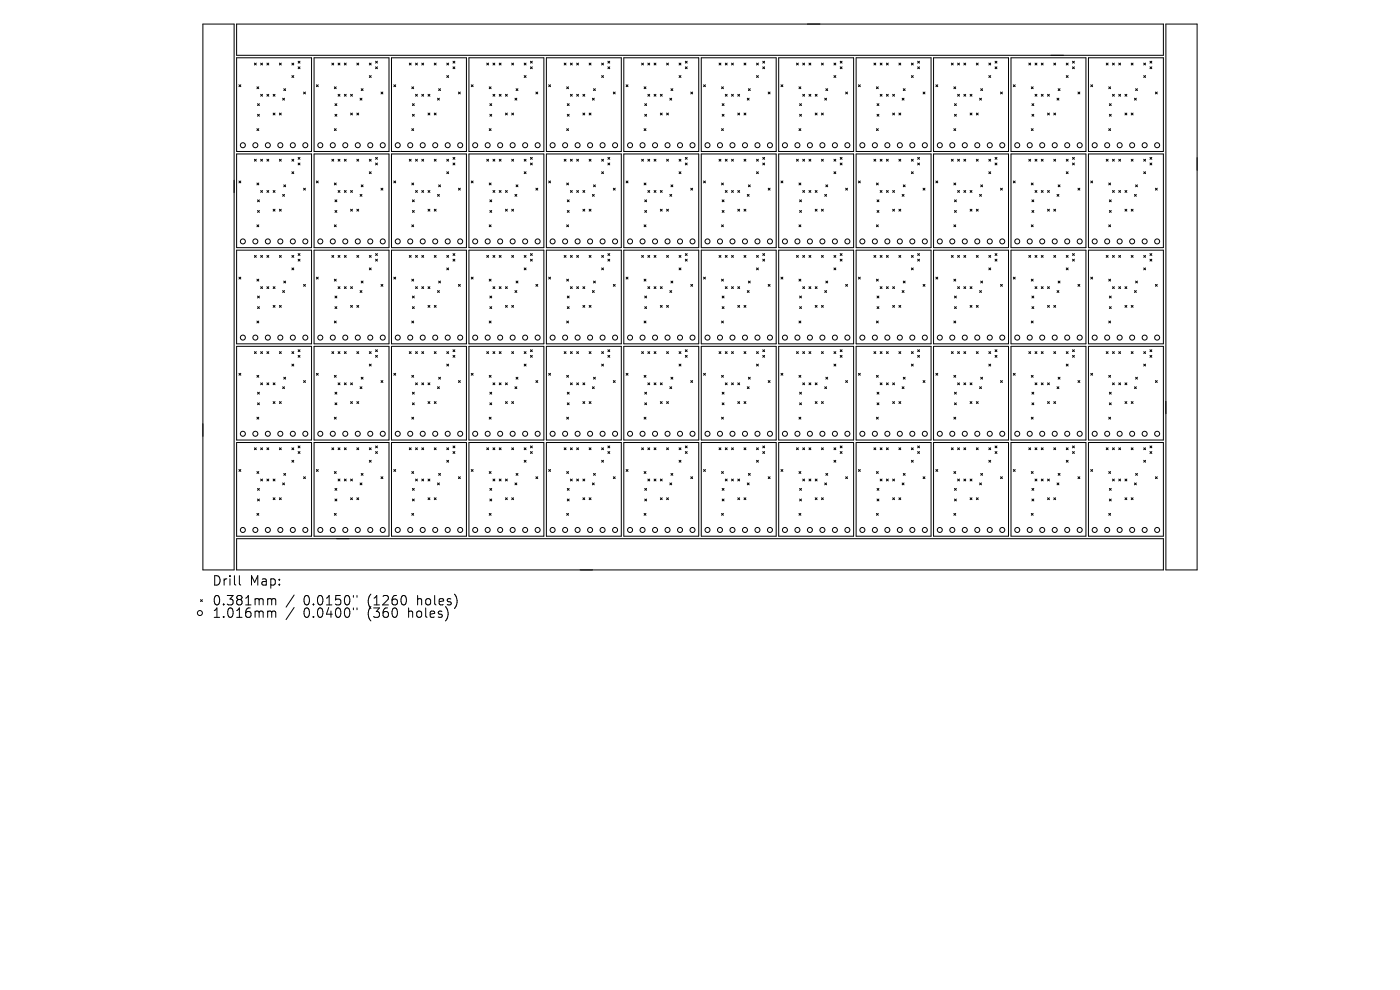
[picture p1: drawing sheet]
<svg xmlns="http://www.w3.org/2000/svg" width="297mm" height="210mm" viewBox="0 0 297 210" stroke-linecap="round" stroke-linejoin="round" font-family="sans-serif">
<defs><g id="words">
<g font-size="2.8">
<text x="44.9" y="124.5">Drill</text>
<text x="52.9" y="124.5">Map:</text>
<text x="44.9" y="128.7">0.381mm</text>
<text x="44.9" y="131.3">1.016mm</text>
<text x="64.4" y="128.7">0.0150&quot;</text>
<text x="64.4" y="131.3">0.0400&quot;</text>
<text x="78.1" y="128.7">(1260</text>
<text x="78.1" y="131.3">(360</text>
<text x="86.9" y="131.3">holes)</text>
<text x="88.8" y="128.7">holes)</text>
</g>
</g></defs>
<g fill="none" stroke="#000" stroke-width=".21">
<path d="M43 5.1h6.7v115.8h-6.7zM50.2 5.1h196.6v6.6h-196.6zM50.2 12.3h15.9v19.8h-15.9zM50.7 18l.4 .4M51.1 18l-.4 .4M54 13.4l.4 .4M54.4 13.4l-.4 .4M54.5 18.4l.4 .4M54.9 18.4l-.4 .4M55.3 13.4l.4 .4M55.7 13.4l-.4 .4M56.6 13.4l.4 .4"/>
<path d="M57 13.4l-.4 .4M59.3 13.4l.4 .4M59.7 13.4l-.4 .4M60.2 18.8l.4 .4M60.6 18.8l-.4 .4M61.9 16l.4 .4M61.9 13.4l.4 .4M62.3 13.4l-.4 .4M62.3 16l-.4 .4M63.2 13l.4 .4M63.2 14.2l.4 .4M63.6 13l-.4 .4"/>
<path d="M63.6 14.2l-.4 .4M64.4 19.5l.4 .4M64.8 19.5l-.4 .4M66.6 12.3h15.9v19.8h-15.9zM67.1 18l.4 .4M67.5 18l-.4 .4M70.4 13.4l.4 .4M70.8 13.4l-.4 .4M70.9 18.4l.4 .4M71.3 18.4l-.4 .4M71.7 13.4l.4 .4M72.1 13.4l-.4 .4"/>
<path d="M73.1 13.4l.3 .4M73.4 13.4l-.3 .4M75.7 13.4l.4 .4M76.1 13.4l-.4 .4M76.6 18.8l.4 .4M77 18.8l-.4 .4M78.4 16l.3 .4M78.4 13.4l.3 .4M78.7 13.4l-.3 .4M78.7 16l-.3 .4M79.7 13l.4 .4M79.7 14.2l.4 .4"/>
<path d="M80.1 13l-.4 .4M80.1 14.2l-.4 .4M80.8 19.5l.4 .4M81.2 19.5l-.4 .4M83.1 12.3h15.9v19.8h-15.9zM83.5 18l.4 .4M83.9 18l-.4 .4M86.8 13.4l.4 .4M87.2 13.4l-.4 .4M87.4 18.4l.4 .4M87.8 18.4l-.4 .4M88.2 13.4l.4 .4"/>
<path d="M88.6 13.4l-.4 .4M89.5 13.4l.4 .4M89.9 13.4l-.4 .4M92.1 13.4l.4 .4M92.5 13.4l-.4 .4M93.1 18.8l.4 .4M93.5 18.8l-.4 .4M94.8 16l.4 .4M94.8 13.4l.4 .4M95.2 16l-.4 .4M95.2 13.4l-.4 .4M96.1 13l.4 .4"/>
<path d="M96.1 14.2l.4 .4M96.5 13l-.4 .4M96.5 14.2l-.4 .4M97.3 19.5l.4 .4M97.7 19.5l-.4 .4M99.5 12.3h15.9v19.8h-15.9zM100 18l.4 .4M100.4 18l-.4 .4M103.3 13.4l.4 .4M103.7 13.4l-.4 .4M103.8 18.4l.4 .4M104.2 18.4l-.4 .4"/>
<path d="M104.6 13.4l.4 .4M105 13.4l-.4 .4M105.9 13.4l.4 .4M106.3 13.4l-.4 .4M108.6 13.4l.4 .4M109 13.4l-.4 .4M109.5 18.8l.4 .4M109.9 18.8l-.4 .4M111.2 13.4l.4 .4M111.2 16l.4 .4M111.6 16l-.4 .4M111.6 13.4l-.4 .4"/>
<path d="M112.5 13l.4 .4M112.5 14.2l.4 .4M112.9 13l-.4 .4M112.9 14.2l-.4 .4M113.7 19.5l.4 .4M114.1 19.5l-.4 .4M115.9 12.3h15.9v19.8h-15.9zM116.4 18l.4 .4M116.8 18l-.4 .4M119.7 13.4l.4 .4M120.1 13.4l-.4 .4M120.2 18.4l.4 .4"/>
<path d="M120.6 18.4l-.4 .4M121 13.4l.4 .4M121.4 13.4l-.4 .4M122.3 13.4l.4 .4M122.7 13.4l-.4 .4M125 13.4l.4 .4M125.4 13.4l-.4 .4M125.9 18.8l.4 .4M126.3 18.8l-.4 .4M127.6 16l.4 .4M127.6 13.4l.4 .4M128 13.4l-.4 .4"/>
<path d="M128 16l-.4 .4M129 13l.4 .4M129 14.2l.4 .4M129.4 14.2l-.4 .4M129.4 13l-.4 .4M130.1 19.5l.4 .4M130.5 19.5l-.4 .4M132.3 12.3h15.9v19.8h-15.9zM132.8 18l.4 .4M133.2 18l-.4 .4M136.1 13.4l.4 .4M136.5 13.4l-.4 .4"/>
<path d="M136.6 18.4l.4 .4M137 18.4l-.4 .4M137.4 13.4l.4 .4M137.8 13.4l-.4 .4M138.8 13.4l.4 .4M139.2 13.4l-.4 .4M141.4 13.4l.4 .4M141.8 13.4l-.4 .4M142.3 18.8l.4 .4M142.7 18.8l-.4 .4M144.1 16l.4 .4M144.1 13.4l.4 .4"/>
<path d="M144.5 13.4l-.4 .4M144.5 16l-.4 .4M145.4 13l.4 .4M145.4 14.2l.4 .4M145.8 14.2l-.4 .4M145.8 13l-.4 .4M146.5 19.5l.4 .4M146.9 19.5l-.4 .4M148.8 12.3h15.9v19.8h-15.9zM149.3 18l.4 .4M149.7 18l-.4 .4M152.5 13.4l.4 .4"/>
<path d="M152.9 13.4l-.4 .4M153.1 18.4l.4 .4M153.5 18.4l-.4 .4M153.9 13.4l.4 .4M154.3 13.4l-.4 .4M155.2 13.4l.4 .4M155.6 13.4l-.4 .4M157.8 13.4l.4 .4M158.2 13.4l-.4 .4M158.8 18.8l.4 .4M159.2 18.8l-.4 .4M160.5 16l.4 .4"/>
<path d="M160.5 13.4l.4 .4M160.9 13.4l-.4 .4M160.9 16l-.4 .4M161.8 13l.4 .4M161.8 14.2l.4 .4M162.2 14.2l-.4 .4M162.2 13l-.4 .4M163 19.5l.4 .4M163.4 19.5l-.4 .4M165.2 12.3h15.9v19.8h-15.9zM165.7 18l.4 .4M166.1 18l-.4 .4"/>
<path d="M169 13.4l.4 .4M169.4 13.4l-.4 .4M169.5 18.4l.4 .4M169.9 18.4l-.4 .4M170.3 13.4l.4 .4M170.7 13.4l-.4 .4M171.6 13.4l.4 .4M172 13.4l-.4 .4M174.3 13.4l.4 .4M174.7 13.4l-.4 .4M175.2 18.8l.4 .4M175.6 18.8l-.4 .4"/>
<path d="M176.9 16l.4 .4M176.9 13.4l.4 .4M177.3 13.4l-.4 .4M177.3 16l-.4 .4M178.2 13l.4 .4M178.2 14.2l.4 .4M178.6 14.2l-.4 .4M178.6 13l-.4 .4M179.4 19.5l.4 .4M179.8 19.5l-.4 .4M181.6 12.3h15.9v19.8h-15.9zM182.1 18l.4 .4"/>
<path d="M182.5 18l-.4 .4M185.4 13.4l.4 .4M185.8 13.4l-.4 .4M185.9 18.4l.4 .4M186.3 18.4l-.4 .4M186.7 13.4l.4 .4M187.1 13.4l-.4 .4M188 13.4l.4 .4M188.4 13.4l-.4 .4M190.7 13.4l.4 .4M191.1 13.4l-.4 .4M191.6 18.8l.4 .4"/>
<path d="M192 18.8l-.4 .4M193.3 16l.4 .4M193.3 13.4l.4 .4M193.7 13.4l-.4 .4M193.7 16l-.4 .4M194.7 13l.4 .4M194.7 14.2l.4 .4M195.1 14.2l-.4 .4M195.1 13l-.4 .4M195.8 19.5l.4 .4M196.2 19.5l-.4 .4M198.1 12.3h15.8v19.8h-15.8z"/>
<path d="M198.5 18l.4 .4M198.9 18l-.4 .4M201.8 13.4l.4 .4M202.2 13.4l-.4 .4M202.4 18.4l.4 .4M202.8 18.4l-.4 .4M203.2 13.4l.3 .4M203.5 13.4l-.3 .4M204.5 13.4l.4 .4M204.9 13.4l-.4 .4M207.1 13.4l.4 .4M207.5 13.4l-.4 .4"/>
<path d="M208.1 18.8l.4 .4M208.5 18.8l-.4 .4M209.8 16l.4 .4M209.8 13.4l.4 .4M210.2 13.4l-.4 .4M210.2 16l-.4 .4M211.1 13l.4 .4M211.1 14.2l.4 .4M211.5 14.2l-.4 .4M211.5 13l-.4 .4M212.3 19.5l.4 .4M212.7 19.5l-.4 .4"/>
<path d="M214.5 12.3h15.9v19.8h-15.9zM215 18l.4 .4M215.4 18l-.4 .4M218.3 13.4l.4 .4M218.7 13.4l-.4 .4M218.8 18.4l.4 .4M219.2 18.4l-.4 .4M219.6 13.4l.4 .4M220 13.4l-.4 .4M220.9 13.4l.4 .4M221.3 13.4l-.4 .4M223.6 13.4l.4 .4"/>
<path d="M224 13.4l-.4 .4M224.5 18.8l.4 .4M224.9 18.8l-.4 .4M226.2 16l.4 .4M226.2 13.4l.4 .4M226.6 13.4l-.4 .4M226.6 16l-.4 .4M227.5 13l.4 .4M227.5 14.2l.4 .4M227.9 14.2l-.4 .4M227.9 13l-.4 .4M228.7 19.5l.4 .4"/>
<path d="M229.1 19.5l-.4 .4M230.9 12.3h15.9v19.8h-15.9zM231.4 18l.4 .4M231.8 18l-.4 .4M234.7 13.4l.4 .4M235.1 13.4l-.4 .4M235.2 18.4l.4 .4M235.6 18.4l-.4 .4M236 13.4l.4 .4M236.4 13.4l-.4 .4M237.3 13.4l.4 .4M237.7 13.4l-.4 .4"/>
<path d="M240 13.4l.4 .4M240.4 13.4l-.4 .4M240.9 18.8l.4 .4M241.3 18.8l-.4 .4M242.6 16l.4 .4M242.6 13.4l.4 .4M243 13.4l-.4 .4M243 16l-.4 .4M244 13l.4 .4M244 14.2l.4 .4M244.4 13l-.4 .4M244.4 14.2l-.4 .4"/>
<path d="M245.1 19.5l.4 .4M245.5 19.5l-.4 .4M247.3 5.1h6.7v115.8h-6.7zM50.2 32.7h15.9v19.8h-15.9zM50.7 38.4l.4 .4M51.1 38.4l-.4 .4M54 33.8l.4 .4M54.4 33.8l-.4 .4M54.5 27.3l.4 .4M54.5 38.8l.4 .4M54.6 22l.4 .4M54.6 24.3l.4 .3"/>
<path d="M54.9 27.3l-.4 .4M54.9 38.8l-.4 .4M55 22l-.4 .4M55 24.3l-.4 .3M55.3 20l.4 .4M55.3 33.8l.4 .4M55.7 33.8l-.4 .4M55.7 20l-.4 .4M56.6 20l.4 .4M56.6 33.8l.4 .4M57 20l-.4 .4M57 33.8l-.4 .4"/>
<path d="M57.9 20l.4 .4M57.9 24l.4 .4M58.3 20l-.4 .4M58.3 24l-.4 .4M59.3 24l.4 .4M59.3 33.8l.4 .4M59.7 24l-.4 .4M59.7 33.8l-.4 .4M60 20.8l.4 .4M60.2 39.2l.4 .4M60.4 20.8l-.4 .4M60.6 39.2l-.4 .4"/>
<path d="M61.9 36.4l.4 .4M61.9 33.8l.4 .4M62.3 33.8l-.4 .4M62.3 36.4l-.4 .4M63.2 33.4l.4 .4M63.2 34.6l.4 .4M63.6 33.4l-.4 .4M63.6 34.6l-.4 .4M64.4 39.9l.4 .4M64.8 39.9l-.4 .4M66.6 32.7h15.9v19.8h-15.9zM67.1 38.4l.4 .4"/>
<path d="M67.5 38.4l-.4 .4M70.4 33.8l.4 .4M70.8 33.8l-.4 .4M70.9 27.3l.4 .4M70.9 38.8l.4 .4M71.1 22l.4 .4M71.1 24.3l.4 .3M71.3 27.3l-.4 .4M71.3 38.8l-.4 .4M71.5 22l-.4 .4M71.5 24.3l-.4 .3M71.7 33.8l.4 .4"/>
<path d="M71.7 20l.4 .4M72.1 33.8l-.4 .4M72.1 20l-.4 .4M73.1 20l.3 .4M73.1 33.8l.3 .4M73.4 20l-.3 .4M73.4 33.8l-.3 .4M74.4 20l.4 .4M74.4 24l.4 .4M74.8 24l-.4 .4M74.8 20l-.4 .4M75.7 33.8l.4 .4"/>
<path d="M75.7 24l.4 .4M76.1 33.8l-.4 .4M76.1 24l-.4 .4M76.4 20.8l.4 .4M76.6 39.2l.4 .4M76.8 20.8l-.4 .4M77 39.2l-.4 .4M78.4 36.4l.3 .4M78.4 33.8l.3 .4M78.7 36.4l-.3 .4M78.7 33.8l-.3 .4M79.7 33.4l.4 .4"/>
<path d="M79.7 34.6l.4 .4M80.1 33.4l-.4 .4M80.1 34.6l-.4 .4M80.8 39.9l.4 .4M81.2 39.9l-.4 .4M83.1 32.7h15.9v19.8h-15.9zM83.5 38.4l.4 .4M83.9 38.4l-.4 .4M86.8 33.8l.4 .4M87.2 33.8l-.4 .4M87.4 27.3l.4 .4M87.4 38.8l.4 .4"/>
<path d="M87.5 22l.4 .4M87.5 24.3l.4 .3M87.8 27.3l-.4 .4M87.8 38.8l-.4 .4M87.9 22l-.4 .4M87.9 24.3l-.4 .3M88.2 33.8l.4 .4M88.2 20l.4 .4M88.6 33.8l-.4 .4M88.6 20l-.4 .4M89.5 20l.4 .4M89.5 33.8l.4 .4"/>
<path d="M89.9 20l-.4 .4M89.9 33.8l-.4 .4M90.8 20l.4 .4M90.8 24l.4 .4M91.2 20l-.4 .4M91.2 24l-.4 .4M92.1 24l.4 .4M92.1 33.8l.4 .4M92.5 33.8l-.4 .4M92.5 24l-.4 .4M92.8 20.8l.4 .4M93.1 39.2l.4 .4"/>
<path d="M93.2 20.8l-.4 .4M93.5 39.2l-.4 .4M94.8 36.4l.4 .4M94.8 33.8l.4 .4M95.2 36.4l-.4 .4M95.2 33.8l-.4 .4M96.1 33.4l.4 .4M96.1 34.6l.4 .4M96.5 33.4l-.4 .4M96.5 34.6l-.4 .4M97.3 39.9l.4 .4M97.7 39.9l-.4 .4"/>
<path d="M99.5 32.7h15.9v19.8h-15.9zM100 38.4l.4 .4M100.4 38.4l-.4 .4M103.3 33.8l.4 .4M103.7 33.8l-.4 .4M103.8 27.3l.4 .4M103.8 38.8l.4 .4M103.9 22l.4 .4M103.9 24.3l.4 .3M104.2 27.3l-.4 .4M104.2 38.8l-.4 .4M104.3 22l-.4 .4"/>
<path d="M104.3 24.3l-.4 .3M104.6 20l.4 .4M104.6 33.8l.4 .4M105 33.8l-.4 .4M105 20l-.4 .4M105.9 20l.4 .4M105.9 33.8l.4 .4M106.3 20l-.4 .4M106.3 33.8l-.4 .4M107.2 20l.4 .4M107.2 24l.4 .4M107.6 24l-.4 .4"/>
<path d="M107.6 20l-.4 .4M108.6 24l.4 .4M108.6 33.8l.4 .4M109 33.8l-.4 .4M109 24l-.4 .4M109.2 20.8l.4 .4M109.5 39.2l.4 .4M109.6 20.8l-.4 .4M109.9 39.2l-.4 .4M111.2 36.4l.4 .4M111.2 33.8l.4 .4M111.6 36.4l-.4 .4"/>
<path d="M111.6 33.8l-.4 .4M112.5 33.4l.4 .4M112.5 34.6l.4 .4M112.9 33.4l-.4 .4M112.9 34.6l-.4 .4M113.7 39.9l.4 .4M114.1 39.9l-.4 .4M115.9 32.7h15.9v19.8h-15.9zM116.4 38.4l.4 .4M116.8 38.4l-.4 .4M119.7 33.8l.4 .4M120.1 33.8l-.4 .4"/>
<path d="M120.2 27.3l.4 .4M120.2 38.8l.4 .4M120.3 22l.4 .4M120.3 24.3l.4 .3M120.6 38.8l-.4 .4M120.6 27.3l-.4 .4M120.7 22l-.4 .4M120.7 24.3l-.4 .3M121 20l.4 .4M121 33.8l.4 .4M121.4 20l-.4 .4M121.4 33.8l-.4 .4"/>
<path d="M122.3 20l.4 .4M122.3 33.8l.4 .4M122.7 20l-.4 .4M122.7 33.8l-.4 .4M123.7 20l.4 .4M123.7 24l.4 .4M124.1 24l-.4 .4M124.1 20l-.4 .4M125 24l.4 .4M125 33.8l.4 .4M125.4 24l-.4 .4M125.4 33.8l-.4 .4"/>
<path d="M125.7 20.8l.4 .4M125.9 39.2l.4 .4M126.1 20.8l-.4 .4M126.3 39.2l-.4 .4M127.6 36.4l.4 .4M127.6 33.8l.4 .4M128 33.8l-.4 .4M128 36.4l-.4 .4M129 33.4l.4 .4M129 34.6l.4 .4M129.4 34.6l-.4 .4M129.4 33.4l-.4 .4"/>
<path d="M130.1 39.9l.4 .4M130.5 39.9l-.4 .4M132.3 32.7h15.9v19.8h-15.9zM132.8 38.4l.4 .4M133.2 38.4l-.4 .4M136.1 33.8l.4 .4M136.5 33.8l-.4 .4M136.6 27.3l.4 .4M136.6 38.8l.4 .4M136.8 22l.4 .4M136.8 24.3l.4 .3M137 38.8l-.4 .4"/>
<path d="M137 27.3l-.4 .4M137.2 22l-.4 .4M137.2 24.3l-.4 .3M137.4 33.8l.4 .4M137.4 20l.4 .4M137.8 20l-.4 .4M137.8 33.8l-.4 .4M138.8 20l.4 .4M138.8 33.8l.4 .4M139.2 20l-.4 .4M139.2 33.8l-.4 .4M140.1 20l.4 .4"/>
<path d="M140.1 24l.4 .4M140.5 24l-.4 .4M140.5 20l-.4 .4M141.4 33.8l.4 .4M141.4 24l.4 .4M141.8 24l-.4 .4M141.8 33.8l-.4 .4M142.1 20.8l.4 .4M142.3 39.2l.4 .4M142.5 20.8l-.4 .4M142.7 39.2l-.4 .4M144.1 36.4l.4 .4"/>
<path d="M144.1 33.8l.4 .4M144.5 33.8l-.4 .4M144.5 36.4l-.4 .4M145.4 33.4l.4 .4M145.4 34.6l.4 .4M145.8 34.6l-.4 .4M145.8 33.4l-.4 .4M146.5 39.9l.4 .4M146.9 39.9l-.4 .4M148.8 32.7h15.9v19.8h-15.9zM149.3 38.4l.4 .4M149.7 38.4l-.4 .4"/>
<path d="M152.5 33.8l.4 .4M152.9 33.8l-.4 .4M153.1 27.3l.4 .4M153.1 38.8l.4 .4M153.2 22l.4 .4M153.2 24.3l.4 .3M153.5 38.8l-.4 .4M153.5 27.3l-.4 .4M153.6 22l-.4 .4M153.6 24.3l-.4 .3M153.9 20l.4 .4M153.9 33.8l.4 .4"/>
<path d="M154.3 20l-.4 .4M154.3 33.8l-.4 .4M155.2 20l.4 .4M155.2 33.8l.4 .4M155.6 20l-.4 .4M155.6 33.8l-.4 .4M156.5 20l.4 .4M156.5 24l.4 .4M156.9 24l-.4 .4M156.9 20l-.4 .4M157.8 24l.4 .4M157.8 33.8l.4 .4"/>
<path d="M158.2 24l-.4 .4M158.2 33.8l-.4 .4M158.5 20.8l.4 .4M158.8 39.2l.4 .4M158.9 20.8l-.4 .4M159.2 39.2l-.4 .4M160.5 36.4l.4 .4M160.5 33.8l.4 .4M160.9 33.8l-.4 .4M160.9 36.4l-.4 .4M161.8 33.4l.4 .4M161.8 34.6l.4 .4"/>
<path d="M162.2 34.6l-.4 .4M162.2 33.4l-.4 .4M163 39.9l.4 .4M163.4 39.9l-.4 .4M165.2 32.7h15.9v19.8h-15.9zM165.7 38.4l.4 .4M166.1 38.4l-.4 .4M169 33.8l.4 .4M169.4 33.8l-.4 .4M169.5 27.3l.4 .4M169.5 38.8l.4 .4M169.6 22l.4 .4"/>
<path d="M169.6 24.3l.4 .3M169.9 38.8l-.4 .4M169.9 27.3l-.4 .4M170 22l-.4 .4M170 24.3l-.4 .3M170.3 20l.4 .4M170.3 33.8l.4 .4M170.7 20l-.4 .4M170.7 33.8l-.4 .4M171.6 20l.4 .4M171.6 33.8l.4 .4M172 20l-.4 .4"/>
<path d="M172 33.8l-.4 .4M172.9 20l.4 .4M172.9 24l.4 .4M173.3 24l-.4 .4M173.3 20l-.4 .4M174.3 24l.4 .4M174.3 33.8l.4 .4M174.7 24l-.4 .4M174.7 33.8l-.4 .4M175 20.8l.4 .4M175.2 39.2l.4 .4M175.4 20.8l-.4 .4"/>
<path d="M175.6 39.2l-.4 .4M176.9 36.4l.4 .4M176.9 33.8l.4 .4M177.3 33.8l-.4 .4M177.3 36.4l-.4 .4M178.2 33.4l.4 .4M178.2 34.6l.4 .4M178.6 34.6l-.4 .4M178.6 33.4l-.4 .4M179.4 39.9l.4 .4M179.8 39.9l-.4 .4M181.6 32.7h15.9v19.8h-15.9z"/>
<path d="M182.1 38.4l.4 .4M182.5 38.4l-.4 .4M185.4 33.8l.4 .4M185.8 33.8l-.4 .4M185.9 27.3l.4 .4M185.9 38.8l.4 .4M186.1 22l.4 .4M186.1 24.3l.4 .3M186.3 38.8l-.4 .4M186.3 27.3l-.4 .4M186.5 22l-.4 .4M186.5 24.3l-.4 .3"/>
<path d="M186.7 33.8l.4 .4M186.7 20l.4 .4M187.1 20l-.4 .4M187.1 33.8l-.4 .4M188 20l.4 .4M188 33.8l.4 .4M188.4 20l-.4 .4M188.4 33.8l-.4 .4M189.4 20l.4 .4M189.4 24l.4 .4M189.8 24l-.4 .4M189.8 20l-.4 .4"/>
<path d="M190.7 24l.4 .4M190.7 33.8l.4 .4M191.1 24l-.4 .4M191.1 33.8l-.4 .4M191.4 20.8l.4 .4M191.6 39.2l.4 .4M191.8 20.8l-.4 .4M192 39.2l-.4 .4M193.3 36.4l.4 .4M193.3 33.8l.4 .4M193.7 33.8l-.4 .4M193.7 36.4l-.4 .4"/>
<path d="M194.7 33.4l.4 .4M194.7 34.6l.4 .4M195.1 34.6l-.4 .4M195.1 33.4l-.4 .4M195.8 39.9l.4 .4M196.2 39.9l-.4 .4M198.1 32.7h15.8v19.8h-15.8zM198.5 38.4l.4 .4M198.9 38.4l-.4 .4M201.8 33.8l.4 .4M202.2 33.8l-.4 .4M202.4 27.3l.4 .4"/>
<path d="M202.4 38.8l.4 .4M202.5 22l.4 .4M202.5 24.3l.4 .3M202.8 38.8l-.4 .4M202.8 27.3l-.4 .4M202.9 22l-.4 .4M202.9 24.3l-.4 .3M203.2 33.8l.3 .4M203.2 20l.3 .4M203.5 20l-.3 .4M203.5 33.8l-.3 .4M204.5 20l.4 .4"/>
<path d="M204.5 33.8l.4 .4M204.9 20l-.4 .4M204.9 33.8l-.4 .4M205.8 20l.4 .4M205.8 24l.4 .4M206.2 24l-.4 .4M206.2 20l-.4 .4M207.1 33.8l.4 .4M207.1 24l.4 .4M207.5 24l-.4 .4M207.5 33.8l-.4 .4M207.8 20.8l.4 .4"/>
<path d="M208.1 39.2l.4 .4M208.2 20.8l-.4 .4M208.5 39.2l-.4 .4M209.8 33.8l.4 .4M209.8 36.4l.4 .4M210.2 33.8l-.4 .4M210.2 36.4l-.4 .4M211.1 33.4l.4 .4M211.1 34.6l.4 .4M211.5 34.6l-.4 .4M211.5 33.4l-.4 .4M212.3 39.9l.4 .4"/>
<path d="M212.7 39.9l-.4 .4M214.5 32.7h15.9v19.8h-15.9zM215 38.4l.4 .4M215.4 38.4l-.4 .4M218.3 33.8l.4 .4M218.7 33.8l-.4 .4M218.8 38.8l.4 .4M218.8 27.3l.4 .4M218.9 22l.4 .4M218.9 24.3l.4 .3M219.2 38.8l-.4 .4M219.2 27.3l-.4 .4"/>
<path d="M219.3 22l-.4 .4M219.3 24.3l-.4 .3M219.6 20l.4 .4M219.6 33.8l.4 .4M220 20l-.4 .4M220 33.8l-.4 .4M220.9 20l.4 .4M220.9 33.8l.4 .4M221.3 20l-.4 .4M221.3 33.8l-.4 .4M222.2 20l.4 .4M222.2 24l.4 .4"/>
<path d="M222.6 24l-.4 .4M222.6 20l-.4 .4M223.6 24l.4 .4M223.6 33.8l.4 .4M224 24l-.4 .4M224 33.8l-.4 .4M224.2 20.8l.4 .4M224.5 39.2l.4 .4M224.6 20.8l-.4 .4M224.9 39.2l-.4 .4M226.2 36.4l.4 .4M226.2 33.8l.4 .4"/>
<path d="M226.6 33.8l-.4 .4M226.6 36.4l-.4 .4M227.5 33.4l.4 .4M227.5 34.6l.4 .4M227.9 34.6l-.4 .4M227.9 33.4l-.4 .4M228.7 39.9l.4 .4M229.1 39.9l-.4 .4M230.9 32.7h15.9v19.8h-15.9zM231.4 38.4l.4 .4M231.8 38.4l-.4 .4M234.7 33.8l.4 .4"/>
<path d="M235.1 33.8l-.4 .4M235.2 27.3l.4 .4M235.2 38.8l.4 .4M235.3 22l.4 .4M235.3 24.3l.4 .3M235.6 38.8l-.4 .4M235.6 27.3l-.4 .4M235.7 22l-.4 .4M235.7 24.3l-.4 .3M236 20l.4 .4M236 33.8l.4 .4M236.4 20l-.4 .4"/>
<path d="M236.4 33.8l-.4 .4M237.3 20l.4 .4M237.3 33.8l.4 .4M237.7 20l-.4 .4M237.7 33.8l-.4 .4M238.7 20l.4 .4M238.7 24l.4 .4M239.1 20l-.4 .4M239.1 24l-.4 .4M240 24l.4 .4M240 33.8l.4 .4M240.4 24l-.4 .4"/>
<path d="M240.4 33.8l-.4 .4M240.7 20.8l.4 .4M240.9 39.2l.4 .4M241.1 20.8l-.4 .4M241.3 39.2l-.4 .4M242.6 36.4l.4 .4M242.6 33.8l.4 .4M243 33.8l-.4 .4M243 36.4l-.4 .4M244 33.4l.4 .4M244 34.6l.4 .4M244.4 33.4l-.4 .4"/>
<path d="M244.4 34.6l-.4 .4M245.1 39.9l.4 .4M245.5 39.9l-.4 .4M50.2 53.1h15.9v19.8h-15.9zM50.7 58.8l.4 .4M51.1 58.8l-.4 .4M54 54.2l.4 .4M54.4 54.2l-.4 .4M54.5 47.7l.4 .4M54.5 59.2l.4 .4M54.6 42.4l.4 .4M54.6 44.7l.4 .4"/>
<path d="M54.9 47.7l-.4 .4M54.9 59.2l-.4 .4M55 42.4l-.4 .4M55 44.7l-.4 .4M55.3 40.4l.4 .4M55.3 54.2l.4 .4M55.7 54.2l-.4 .4M55.7 40.4l-.4 .4M56.6 40.4l.4 .4M56.6 54.2l.4 .4M57 40.4l-.4 .4M57 54.2l-.4 .4"/>
<path d="M57.9 40.4l.4 .4M57.9 44.4l.4 .4M58.3 40.4l-.4 .4M58.3 44.4l-.4 .4M59.3 44.4l.4 .4M59.3 54.2l.4 .4M59.7 44.4l-.4 .4M59.7 54.2l-.4 .4M60 41.2l.4 .4M60.2 59.6l.4 .4M60.4 41.2l-.4 .4M60.6 59.6l-.4 .4"/>
<path d="M61.9 56.8l.4 .4M61.9 54.2l.4 .4M62.3 54.2l-.4 .4M62.3 56.8l-.4 .4M63.2 53.8l.4 .4M63.2 55l.4 .4M63.6 53.8l-.4 .4M63.6 55l-.4 .4M66.6 53.1h15.9v19.8h-15.9zM67.1 58.8l.4 .4M67.5 58.8l-.4 .4M70.4 54.2l.4 .4"/>
<path d="M70.8 54.2l-.4 .4M70.9 47.7l.4 .4M70.9 59.2l.4 .4M71.1 42.4l.4 .4M71.1 44.7l.4 .4M71.3 47.7l-.4 .4M71.3 59.2l-.4 .4M71.5 42.4l-.4 .4M71.5 44.7l-.4 .4M71.7 40.4l.4 .4M71.7 54.2l.4 .4M72.1 54.2l-.4 .4"/>
<path d="M72.1 40.4l-.4 .4M73.1 40.4l.3 .4M73.1 54.2l.3 .4M73.4 40.4l-.3 .4M73.4 54.2l-.3 .4M74.4 40.4l.4 .4M74.4 44.4l.4 .4M74.8 44.4l-.4 .4M74.8 40.4l-.4 .4M75.7 44.4l.4 .4M75.7 54.2l.4 .4M76.1 54.2l-.4 .4"/>
<path d="M76.1 44.4l-.4 .4M76.4 41.2l.4 .4M76.6 59.6l.4 .4M76.8 41.2l-.4 .4M77 59.6l-.4 .4M78.4 56.8l.3 .4M78.4 54.2l.3 .4M78.7 54.2l-.3 .4M78.7 56.8l-.3 .4M79.7 53.8l.4 .4M79.7 55l.4 .4M80.1 53.8l-.4 .4"/>
<path d="M80.1 55l-.4 .4M83.1 53.1h15.9v19.8h-15.9zM83.5 58.8l.4 .4M83.9 58.8l-.4 .4M86.8 54.2l.4 .4M87.2 54.2l-.4 .4M87.4 47.7l.4 .4M87.4 59.2l.4 .4M87.5 42.4l.4 .4M87.5 44.7l.4 .4M87.8 47.7l-.4 .4M87.8 59.2l-.4 .4"/>
<path d="M87.9 42.4l-.4 .4M87.9 44.7l-.4 .4M88.2 40.4l.4 .4M88.2 54.2l.4 .4M88.6 54.2l-.4 .4M88.6 40.4l-.4 .4M89.5 40.4l.4 .4M89.5 54.2l.4 .4M89.9 40.4l-.4 .4M89.9 54.2l-.4 .4M90.8 40.4l.4 .4M90.8 44.4l.4 .4"/>
<path d="M91.2 40.4l-.4 .4M91.2 44.4l-.4 .4M92.1 44.4l.4 .4M92.1 54.2l.4 .4M92.5 54.2l-.4 .4M92.5 44.4l-.4 .4M92.8 41.2l.4 .4M93.1 59.6l.4 .4M93.2 41.2l-.4 .4M93.5 59.6l-.4 .4M94.8 56.8l.4 .4M94.8 54.2l.4 .4"/>
<path d="M95.2 56.8l-.4 .4M95.2 54.2l-.4 .4M96.1 53.8l.4 .4M96.1 55l.4 .4M96.5 53.8l-.4 .4M96.5 55l-.4 .4M99.5 53.1h15.9v19.8h-15.9zM100 58.8l.4 .4M100.4 58.8l-.4 .4M103.3 54.2l.4 .4M103.7 54.2l-.4 .4M103.8 47.7l.4 .4"/>
<path d="M103.8 59.2l.4 .4M103.9 42.4l.4 .4M103.9 44.7l.4 .4M104.2 47.7l-.4 .4M104.2 59.2l-.4 .4M104.3 42.4l-.4 .4M104.3 44.7l-.4 .4M104.6 54.2l.4 .4M104.6 40.4l.4 .4M105 54.2l-.4 .4M105 40.4l-.4 .4M105.9 40.4l.4 .4"/>
<path d="M105.9 54.2l.4 .4M106.3 40.4l-.4 .4M106.3 54.2l-.4 .4M107.2 40.4l.4 .4M107.2 44.4l.4 .4M107.6 44.4l-.4 .4M107.6 40.4l-.4 .4M108.6 44.4l.4 .4M108.6 54.2l.4 .4M109 54.2l-.4 .4M109 44.4l-.4 .4M109.2 41.2l.4 .4"/>
<path d="M109.5 59.6l.4 .4M109.6 41.2l-.4 .4M109.9 59.6l-.4 .4M111.2 56.8l.4 .4M111.2 54.2l.4 .4M111.6 56.8l-.4 .4M111.6 54.2l-.4 .4M112.5 53.8l.4 .4M112.5 55l.4 .4M112.9 53.8l-.4 .4M112.9 55l-.4 .4M115.9 53.1h15.9v19.8h-15.9z"/>
<path d="M116.4 58.8l.4 .4M116.8 58.8l-.4 .4M119.7 54.2l.4 .4M120.1 54.2l-.4 .4M120.2 47.7l.4 .4M120.2 59.2l.4 .4M120.3 42.4l.4 .4M120.3 44.7l.4 .4M120.6 47.7l-.4 .4M120.6 59.2l-.4 .4M120.7 42.4l-.4 .4M120.7 44.7l-.4 .4"/>
<path d="M121 54.2l.4 .4M121 40.4l.4 .4M121.4 40.4l-.4 .4M121.4 54.2l-.4 .4M122.3 40.4l.4 .4M122.3 54.2l.4 .4M122.7 40.4l-.4 .4M122.7 54.2l-.4 .4M123.7 40.4l.4 .4M123.7 44.4l.4 .4M124.1 44.4l-.4 .4M124.1 40.4l-.4 .4"/>
<path d="M125 54.2l.4 .4M125 44.4l.4 .4M125.4 44.4l-.4 .4M125.4 54.2l-.4 .4M125.7 41.2l.4 .4M125.9 59.6l.4 .4M126.1 41.2l-.4 .4M126.3 59.6l-.4 .4M127.6 54.2l.4 .4M127.6 56.8l.4 .4M128 56.8l-.4 .4M128 54.2l-.4 .4"/>
<path d="M129 53.8l.4 .4M129 55l.4 .4M129.4 53.8l-.4 .4M129.4 55l-.4 .4M132.3 53.1h15.9v19.8h-15.9zM132.8 58.8l.4 .4M133.2 58.8l-.4 .4M136.1 54.2l.4 .4M136.5 54.2l-.4 .4M136.6 59.2l.4 .4M136.6 47.7l.4 .4M136.8 42.4l.4 .4"/>
<path d="M136.8 44.7l.4 .4M137 47.7l-.4 .4M137 59.2l-.4 .4M137.2 42.4l-.4 .4M137.2 44.7l-.4 .4M137.4 54.2l.4 .4M137.4 40.4l.4 .4M137.8 40.4l-.4 .4M137.8 54.2l-.4 .4M138.8 40.4l.4 .4M138.8 54.2l.4 .4M139.2 40.4l-.4 .4"/>
<path d="M139.2 54.2l-.4 .4M140.1 40.4l.4 .4M140.1 44.4l.4 .4M140.5 44.4l-.4 .4M140.5 40.4l-.4 .4M141.4 44.4l.4 .4M141.4 54.2l.4 .4M141.8 44.4l-.4 .4M141.8 54.2l-.4 .4M142.1 41.2l.4 .4M142.3 59.6l.4 .4M142.5 41.2l-.4 .4"/>
<path d="M142.7 59.6l-.4 .4M144.1 56.8l.4 .4M144.1 54.2l.4 .4M144.5 54.2l-.4 .4M144.5 56.8l-.4 .4M145.4 53.8l.4 .4M145.4 55l.4 .4M145.8 53.8l-.4 .4M145.8 55l-.4 .4M148.8 53.1h15.9v19.8h-15.9zM149.3 58.8l.4 .4M149.7 58.8l-.4 .4"/>
<path d="M152.5 54.2l.4 .4M152.9 54.2l-.4 .4M153.1 47.7l.4 .4M153.1 59.2l.4 .4M153.2 42.4l.4 .4M153.2 44.7l.4 .4M153.5 47.7l-.4 .4M153.5 59.2l-.4 .4M153.6 42.4l-.4 .4M153.6 44.7l-.4 .4M153.9 54.2l.4 .4M153.9 40.4l.4 .4"/>
<path d="M154.3 40.4l-.4 .4M154.3 54.2l-.4 .4M155.2 40.4l.4 .4M155.2 54.2l.4 .4M155.6 40.4l-.4 .4M155.6 54.2l-.4 .4M156.5 40.4l.4 .4M156.5 44.4l.4 .4M156.9 44.4l-.4 .4M156.9 40.4l-.4 .4M157.8 44.4l.4 .4M157.8 54.2l.4 .4"/>
<path d="M158.2 44.4l-.4 .4M158.2 54.2l-.4 .4M158.5 41.2l.4 .4M158.8 59.6l.4 .4M158.9 41.2l-.4 .4M159.2 59.6l-.4 .4M160.5 56.8l.4 .4M160.5 54.2l.4 .4M160.9 54.2l-.4 .4M160.9 56.8l-.4 .4M161.8 53.8l.4 .4M161.8 55l.4 .4"/>
<path d="M162.2 53.8l-.4 .4M162.2 55l-.4 .4M165.2 53.1h15.9v19.8h-15.9zM165.7 58.8l.4 .4M166.1 58.8l-.4 .4M169 54.2l.4 .4M169.4 54.2l-.4 .4M169.5 47.7l.4 .4M169.5 59.2l.4 .4M169.6 42.4l.4 .4M169.6 44.7l.4 .4M169.9 47.7l-.4 .4"/>
<path d="M169.9 59.2l-.4 .4M170 42.4l-.4 .4M170 44.7l-.4 .4M170.3 54.2l.4 .4M170.3 40.4l.4 .4M170.7 40.4l-.4 .4M170.7 54.2l-.4 .4M171.6 40.4l.4 .4M171.6 54.2l.4 .4M172 40.4l-.4 .4M172 54.2l-.4 .4M172.9 40.4l.4 .4"/>
<path d="M172.9 44.4l.4 .4M173.3 44.4l-.4 .4M173.3 40.4l-.4 .4M174.3 54.2l.4 .4M174.3 44.4l.4 .4M174.7 44.4l-.4 .4M174.7 54.2l-.4 .4M175 41.2l.4 .4M175.2 59.6l.4 .4M175.4 41.2l-.4 .4M175.6 59.6l-.4 .4M176.9 56.8l.4 .4"/>
<path d="M176.9 54.2l.4 .4M177.3 54.2l-.4 .4M177.3 56.8l-.4 .4M178.2 53.8l.4 .4M178.2 55l.4 .4M178.6 53.8l-.4 .4M178.6 55l-.4 .4M181.6 53.1h15.9v19.8h-15.9zM182.1 58.8l.4 .4M182.5 58.8l-.4 .4M185.4 54.2l.4 .4M185.8 54.2l-.4 .4"/>
<path d="M185.9 47.7l.4 .4M185.9 59.2l.4 .4M186.1 42.4l.4 .4M186.1 44.7l.4 .4M186.3 47.7l-.4 .4M186.3 59.2l-.4 .4M186.5 42.4l-.4 .4M186.5 44.7l-.4 .4M186.7 54.2l.4 .4M186.7 40.4l.4 .4M187.1 40.4l-.4 .4M187.1 54.2l-.4 .4"/>
<path d="M188 40.4l.4 .4M188 54.2l.4 .4M188.4 40.4l-.4 .4M188.4 54.2l-.4 .4M189.4 40.4l.4 .4M189.4 44.4l.4 .4M189.8 44.4l-.4 .4M189.8 40.4l-.4 .4M190.7 44.4l.4 .4M190.7 54.2l.4 .4M191.1 44.4l-.4 .4M191.1 54.2l-.4 .4"/>
<path d="M191.4 41.2l.4 .4M191.6 59.6l.4 .4M191.8 41.2l-.4 .4M192 59.6l-.4 .4M193.3 56.8l.4 .4M193.3 54.2l.4 .4M193.7 54.2l-.4 .4M193.7 56.8l-.4 .4M194.7 53.8l.4 .4M194.7 55l.4 .4M195.1 53.8l-.4 .4M195.1 55l-.4 .4"/>
<path d="M198.1 53.1h15.8v19.8h-15.8zM198.5 58.8l.4 .4M198.9 58.8l-.4 .4M201.8 54.2l.4 .4M202.2 54.2l-.4 .4M202.4 47.7l.4 .4M202.4 59.2l.4 .4M202.5 42.4l.4 .4M202.5 44.7l.4 .4M202.8 47.7l-.4 .4M202.8 59.2l-.4 .4M202.9 42.4l-.4 .4"/>
<path d="M202.9 44.7l-.4 .4M203.2 54.2l.3 .4M203.2 40.4l.3 .4M203.5 40.4l-.3 .4M203.5 54.2l-.3 .4M204.5 40.4l.4 .4M204.5 54.2l.4 .4M204.9 40.4l-.4 .4M204.9 54.2l-.4 .4M205.8 40.4l.4 .4M205.8 44.4l.4 .4M206.2 44.4l-.4 .4"/>
<path d="M206.2 40.4l-.4 .4M207.1 44.4l.4 .4M207.1 54.2l.4 .4M207.5 44.4l-.4 .4M207.5 54.2l-.4 .4M207.8 41.2l.4 .4M208.1 59.6l.4 .4M208.2 41.2l-.4 .4M208.5 59.6l-.4 .4M209.8 56.8l.4 .4M209.8 54.2l.4 .4M210.2 54.2l-.4 .4"/>
<path d="M210.2 56.8l-.4 .4M211.1 53.8l.4 .4M211.1 55l.4 .4M211.5 53.8l-.4 .4M211.5 55l-.4 .4M214.5 53.1h15.9v19.8h-15.9zM215 58.8l.4 .4M215.4 58.8l-.4 .4M218.3 54.2l.4 .4M218.7 54.2l-.4 .4M218.8 47.7l.4 .4M218.8 59.2l.4 .4"/>
<path d="M218.9 42.4l.4 .4M218.9 44.7l.4 .4M219.2 47.7l-.4 .4M219.2 59.2l-.4 .4M219.3 42.4l-.4 .4M219.3 44.7l-.4 .4M219.6 54.2l.4 .4M219.6 40.4l.4 .4M220 40.4l-.4 .4M220 54.2l-.4 .4M220.9 40.4l.4 .4M220.9 54.2l.4 .4"/>
<path d="M221.3 40.4l-.4 .4M221.3 54.2l-.4 .4M222.2 40.4l.4 .4M222.2 44.4l.4 .4M222.6 44.4l-.4 .4M222.6 40.4l-.4 .4M223.6 44.4l.4 .4M223.6 54.2l.4 .4M224 44.4l-.4 .4M224 54.2l-.4 .4M224.2 41.2l.4 .4M224.5 59.6l.4 .4"/>
<path d="M224.6 41.2l-.4 .4M224.9 59.6l-.4 .4M226.2 56.8l.4 .4M226.2 54.2l.4 .4M226.6 54.2l-.4 .4M226.6 56.8l-.4 .4M227.5 53.8l.4 .4M227.5 55l.4 .4M227.9 53.8l-.4 .4M227.9 55l-.4 .4M230.9 53.1h15.9v19.8h-15.9zM231.4 58.8l.4 .4"/>
<path d="M231.8 58.8l-.4 .4M234.7 54.2l.4 .4M235.1 54.2l-.4 .4M235.2 47.7l.4 .4M235.2 59.2l.4 .4M235.3 42.4l.4 .4M235.3 44.7l.4 .4M235.6 47.7l-.4 .4M235.6 59.2l-.4 .4M235.7 42.4l-.4 .4M235.7 44.7l-.4 .4M236 54.2l.4 .4"/>
<path d="M236 40.4l.4 .4M236.4 40.4l-.4 .4M236.4 54.2l-.4 .4M237.3 40.4l.4 .4M237.3 54.2l.4 .4M237.7 40.4l-.4 .4M237.7 54.2l-.4 .4M238.7 40.4l.4 .4M238.7 44.4l.4 .4M239.1 40.4l-.4 .4M239.1 44.4l-.4 .4M240 54.2l.4 .4"/>
<path d="M240 44.4l.4 .4M240.4 44.4l-.4 .4M240.4 54.2l-.4 .4M240.7 41.2l.4 .4M240.9 59.6l.4 .4M241.1 41.2l-.4 .4M241.3 59.6l-.4 .4M242.6 54.2l.4 .4M242.6 56.8l.4 .4M243 54.2l-.4 .4M243 56.8l-.4 .4M244 53.8l.4 .4"/>
<path d="M244 55l.4 .4M244.4 53.8l-.4 .4M244.4 55l-.4 .4M50.2 73.5h15.9v19.8h-15.9zM50.7 79.2l.4 .4M51.1 79.2l-.4 .4M54 74.6l.4 .4M54.4 74.6l-.4 .4M54.5 68.1l.4 .4M54.5 79.6l.4 .4M54.6 62.8l.4 .4M54.6 65.1l.4 .4"/>
<path d="M54.9 68.1l-.4 .4M54.9 79.6l-.4 .4M55 62.8l-.4 .4M55 65.1l-.4 .4M55.3 60.8l.4 .4M55.3 74.6l.4 .4M55.7 74.6l-.4 .4M55.7 60.8l-.4 .4M56.6 60.8l.4 .4M56.6 74.6l.4 .4M57 60.8l-.4 .4M57 74.6l-.4 .4"/>
<path d="M57.9 60.8l.4 .4M57.9 64.8l.4 .4M58.3 60.8l-.4 .4M58.3 64.8l-.4 .4M59.3 64.8l.4 .4M59.3 74.6l.4 .4M59.7 64.8l-.4 .4M59.7 74.6l-.4 .4M60 61.6l.4 .4M60.4 61.6l-.4 .4M61.9 77.2l.4 .4M61.9 74.6l.4 .4"/>
<path d="M62.3 74.6l-.4 .4M62.3 77.2l-.4 .4M63.2 74.2l.4 .4M63.2 75.4l.4 .4M63.6 74.2l-.4 .4M63.6 75.4l-.4 .4M64.4 60.3l.4 .4M64.8 60.3l-.4 .4M66.6 73.5h15.9v19.8h-15.9zM67.1 79.2l.4 .4M67.5 79.2l-.4 .4M70.4 74.6l.4 .4"/>
<path d="M70.8 74.6l-.4 .4M70.9 68.1l.4 .4M70.9 79.6l.4 .4M71.1 62.8l.4 .4M71.1 65.1l.4 .4M71.3 68.1l-.4 .4M71.3 79.6l-.4 .4M71.5 62.8l-.4 .4M71.5 65.1l-.4 .4M71.7 60.8l.4 .4M71.7 74.6l.4 .4M72.1 74.6l-.4 .4"/>
<path d="M72.1 60.8l-.4 .4M73.1 60.8l.3 .4M73.1 74.6l.3 .4M73.4 60.8l-.3 .4M73.4 74.6l-.3 .4M74.4 60.8l.4 .4M74.4 64.8l.4 .4M74.8 64.8l-.4 .4M74.8 60.8l-.4 .4M75.7 64.8l.4 .4M75.7 74.6l.4 .4M76.1 74.6l-.4 .4"/>
<path d="M76.1 64.8l-.4 .4M76.4 61.6l.4 .4M76.8 61.6l-.4 .4M78.4 77.2l.3 .4M78.4 74.6l.3 .4M78.7 74.6l-.3 .4M78.7 77.2l-.3 .4M79.7 74.2l.4 .4M79.7 75.4l.4 .4M80.1 74.2l-.4 .4M80.1 75.4l-.4 .4M80.8 60.3l.4 .4"/>
<path d="M81.2 60.3l-.4 .4M83.1 73.5h15.9v19.8h-15.9zM83.5 79.2l.4 .4M83.9 79.2l-.4 .4M86.8 74.6l.4 .4M87.2 74.6l-.4 .4M87.4 68.1l.4 .4M87.4 79.6l.4 .4M87.5 62.8l.4 .4M87.5 65.1l.4 .4M87.8 68.1l-.4 .4M87.8 79.6l-.4 .4"/>
<path d="M87.9 62.8l-.4 .4M87.9 65.1l-.4 .4M88.2 74.6l.4 .4M88.2 60.8l.4 .4M88.6 74.6l-.4 .4M88.6 60.8l-.4 .4M89.5 60.8l.4 .4M89.5 74.6l.4 .4M89.9 60.8l-.4 .4M89.9 74.6l-.4 .4M90.8 60.8l.4 .4M90.8 64.8l.4 .4"/>
<path d="M91.2 60.8l-.4 .4M91.2 64.8l-.4 .4M92.1 74.6l.4 .4M92.1 64.8l.4 .4M92.5 74.6l-.4 .4M92.5 64.8l-.4 .4M92.8 61.6l.4 .4M93.2 61.6l-.4 .4M94.8 77.2l.4 .4M94.8 74.6l.4 .4M95.2 77.2l-.4 .4M95.2 74.6l-.4 .4"/>
<path d="M96.1 74.2l.4 .4M96.1 75.4l.4 .4M96.5 74.2l-.4 .4M96.5 75.4l-.4 .4M97.3 60.3l.4 .4M97.7 60.3l-.4 .4M99.5 73.5h15.9v19.8h-15.9zM100 79.2l.4 .4M100.4 79.2l-.4 .4M103.3 74.6l.4 .4M103.7 74.6l-.4 .4M103.8 68.1l.4 .4"/>
<path d="M103.8 79.6l.4 .4M103.9 62.8l.4 .4M103.9 65.1l.4 .4M104.2 68.1l-.4 .4M104.2 79.6l-.4 .4M104.3 62.8l-.4 .4M104.3 65.1l-.4 .4M104.6 74.6l.4 .4M104.6 60.8l.4 .4M105 74.6l-.4 .4M105 60.8l-.4 .4M105.9 60.8l.4 .4"/>
<path d="M105.9 74.6l.4 .4M106.3 60.8l-.4 .4M106.3 74.6l-.4 .4M107.2 60.8l.4 .4M107.2 64.8l.4 .4M107.6 60.8l-.4 .4M107.6 64.8l-.4 .4M108.6 64.8l.4 .4M108.6 74.6l.4 .4M109 74.6l-.4 .4M109 64.8l-.4 .4M109.2 61.6l.4 .4"/>
<path d="M109.6 61.6l-.4 .4M111.2 77.2l.4 .4M111.2 74.6l.4 .4M111.6 74.6l-.4 .4M111.6 77.2l-.4 .4M112.5 74.2l.4 .4M112.5 75.4l.4 .4M112.9 74.2l-.4 .4M112.9 75.4l-.4 .4M113.7 60.3l.4 .4M114.1 60.3l-.4 .4M115.9 73.5h15.9v19.8h-15.9z"/>
<path d="M116.4 79.2l.4 .4M116.8 79.2l-.4 .4M119.7 74.6l.4 .4M120.1 74.6l-.4 .4M120.2 68.1l.4 .4M120.2 79.6l.4 .4M120.3 62.8l.4 .4M120.3 65.1l.4 .4M120.6 68.1l-.4 .4M120.6 79.6l-.4 .4M120.7 62.8l-.4 .4M120.7 65.1l-.4 .4"/>
<path d="M121 74.6l.4 .4M121 60.8l.4 .4M121.4 74.6l-.4 .4M121.4 60.8l-.4 .4M122.3 60.8l.4 .4M122.3 74.6l.4 .4M122.7 60.8l-.4 .4M122.7 74.6l-.4 .4M123.7 60.8l.4 .4M123.7 64.8l.4 .4M124.1 60.8l-.4 .4M124.1 64.8l-.4 .4"/>
<path d="M125 64.8l.4 .4M125 74.6l.4 .4M125.4 74.6l-.4 .4M125.4 64.8l-.4 .4M125.7 61.6l.4 .4M126.1 61.6l-.4 .4M127.6 77.2l.4 .4M127.6 74.6l.4 .4M128 74.6l-.4 .4M128 77.2l-.4 .4M129 74.2l.4 .4M129 75.4l.4 .4"/>
<path d="M129.4 74.2l-.4 .4M129.4 75.4l-.4 .4M130.1 60.3l.4 .4M130.5 60.3l-.4 .4M132.3 73.5h15.9v19.8h-15.9zM132.8 79.2l.4 .4M133.2 79.2l-.4 .4M136.1 74.6l.4 .4M136.5 74.6l-.4 .4M136.6 68.1l.4 .4M136.6 79.6l.4 .4M136.8 62.8l.4 .4"/>
<path d="M136.8 65.1l.4 .4M137 68.1l-.4 .4M137 79.6l-.4 .4M137.2 62.8l-.4 .4M137.2 65.1l-.4 .4M137.4 74.6l.4 .4M137.4 60.8l.4 .4M137.8 60.8l-.4 .4M137.8 74.6l-.4 .4M138.8 60.8l.4 .4M138.8 74.6l.4 .4M139.2 60.8l-.4 .4"/>
<path d="M139.2 74.6l-.4 .4M140.1 60.8l.4 .4M140.1 64.8l.4 .4M140.5 60.8l-.4 .4M140.5 64.8l-.4 .4M141.4 74.6l.4 .4M141.4 64.8l.4 .4M141.8 64.8l-.4 .4M141.8 74.6l-.4 .4M142.1 61.6l.4 .4M142.5 61.6l-.4 .4M144.1 77.2l.4 .4"/>
<path d="M144.1 74.6l.4 .4M144.5 74.6l-.4 .4M144.5 77.2l-.4 .4M145.4 74.2l.4 .4M145.4 75.4l.4 .4M145.8 74.2l-.4 .4M145.8 75.4l-.4 .4M146.5 60.3l.4 .4M146.9 60.3l-.4 .4M148.8 73.5h15.9v19.8h-15.9zM149.3 79.2l.4 .4M149.7 79.2l-.4 .4"/>
<path d="M152.5 74.6l.4 .4M152.9 74.6l-.4 .4M153.1 68.1l.4 .4M153.1 79.6l.4 .4M153.2 62.8l.4 .4M153.2 65.1l.4 .4M153.5 68.1l-.4 .4M153.5 79.6l-.4 .4M153.6 62.8l-.4 .4M153.6 65.1l-.4 .4M153.9 74.6l.4 .4M153.9 60.8l.4 .4"/>
<path d="M154.3 60.8l-.4 .4M154.3 74.6l-.4 .4M155.2 60.8l.4 .4M155.2 74.6l.4 .4M155.6 60.8l-.4 .4M155.6 74.6l-.4 .4M156.5 60.8l.4 .4M156.5 64.8l.4 .4M156.9 60.8l-.4 .4M156.9 64.8l-.4 .4M157.8 74.6l.4 .4M157.8 64.8l.4 .4"/>
<path d="M158.2 64.8l-.4 .4M158.2 74.6l-.4 .4M158.5 61.6l.4 .4M158.9 61.6l-.4 .4M160.5 74.6l.4 .4M160.5 77.2l.4 .4M160.9 74.6l-.4 .4M160.9 77.2l-.4 .4M161.8 74.2l.4 .4M161.8 75.4l.4 .4M162.2 74.2l-.4 .4M162.2 75.4l-.4 .4"/>
<path d="M163 60.3l.4 .4M163.4 60.3l-.4 .4M165.2 73.5h15.9v19.8h-15.9zM165.7 79.2l.4 .4M166.1 79.2l-.4 .4M169 74.6l.4 .4M169.4 74.6l-.4 .4M169.5 68.1l.4 .4M169.5 79.6l.4 .4M169.6 62.8l.4 .4M169.6 65.1l.4 .4M169.9 68.1l-.4 .4"/>
<path d="M169.9 79.6l-.4 .4M170 62.8l-.4 .4M170 65.1l-.4 .4M170.3 74.6l.4 .4M170.3 60.8l.4 .4M170.7 60.8l-.4 .4M170.7 74.6l-.4 .4M171.6 60.8l.4 .4M171.6 74.6l.4 .4M172 60.8l-.4 .4M172 74.6l-.4 .4M172.9 60.8l.4 .4"/>
<path d="M172.9 64.8l.4 .4M173.3 60.8l-.4 .4M173.3 64.8l-.4 .4M174.3 64.8l.4 .4M174.3 74.6l.4 .4M174.7 64.8l-.4 .4M174.7 74.6l-.4 .4M175 61.6l.4 .4M175.4 61.6l-.4 .4M176.9 77.2l.4 .4M176.9 74.6l.4 .4M177.3 74.6l-.4 .4"/>
<path d="M177.3 77.2l-.4 .4M178.2 74.2l.4 .4M178.2 75.4l.4 .4M178.6 74.2l-.4 .4M178.6 75.4l-.4 .4M179.4 60.3l.4 .4M179.8 60.3l-.4 .4M181.6 73.5h15.9v19.8h-15.9zM182.1 79.2l.4 .4M182.5 79.2l-.4 .4M185.4 74.6l.4 .4M185.8 74.6l-.4 .4"/>
<path d="M185.9 68.1l.4 .4M185.9 79.6l.4 .4M186.1 62.8l.4 .4M186.1 65.1l.4 .4M186.3 68.1l-.4 .4M186.3 79.6l-.4 .4M186.5 62.8l-.4 .4M186.5 65.1l-.4 .4M186.7 74.6l.4 .4M186.7 60.8l.4 .4M187.1 60.8l-.4 .4M187.1 74.6l-.4 .4"/>
<path d="M188 60.8l.4 .4M188 74.6l.4 .4M188.4 60.8l-.4 .4M188.4 74.6l-.4 .4M189.4 60.8l.4 .4M189.4 64.8l.4 .4M189.8 60.8l-.4 .4M189.8 64.8l-.4 .4M190.7 64.8l.4 .4M190.7 74.6l.4 .4M191.1 64.8l-.4 .4M191.1 74.6l-.4 .4"/>
<path d="M191.4 61.6l.4 .4M191.8 61.6l-.4 .4M193.3 77.2l.4 .4M193.3 74.6l.4 .4M193.7 74.6l-.4 .4M193.7 77.2l-.4 .4M194.7 74.2l.4 .4M194.7 75.4l.4 .4M195.1 74.2l-.4 .4M195.1 75.4l-.4 .4M195.8 60.3l.4 .4M196.2 60.3l-.4 .4"/>
<path d="M198.1 73.5h15.8v19.8h-15.8zM198.5 79.2l.4 .4M198.9 79.2l-.4 .4M201.8 74.6l.4 .4M202.2 74.6l-.4 .4M202.4 68.1l.4 .4M202.4 79.6l.4 .4M202.5 62.8l.4 .4M202.5 65.1l.4 .4M202.8 68.1l-.4 .4M202.8 79.6l-.4 .4M202.9 62.8l-.4 .4"/>
<path d="M202.9 65.1l-.4 .4M203.2 74.6l.3 .4M203.2 60.8l.3 .4M203.5 60.8l-.3 .4M203.5 74.6l-.3 .4M204.5 60.8l.4 .4M204.5 74.6l.4 .4M204.9 60.8l-.4 .4M204.9 74.6l-.4 .4M205.8 60.8l.4 .4M205.8 64.8l.4 .4M206.2 60.8l-.4 .4"/>
<path d="M206.2 64.8l-.4 .4M207.1 74.6l.4 .4M207.1 64.8l.4 .4M207.5 64.8l-.4 .4M207.5 74.6l-.4 .4M207.8 61.6l.4 .4M208.2 61.6l-.4 .4M209.8 77.2l.4 .4M209.8 74.6l.4 .4M210.2 74.6l-.4 .4M210.2 77.2l-.4 .4M211.1 74.2l.4 .4"/>
<path d="M211.1 75.4l.4 .4M211.5 74.2l-.4 .4M211.5 75.4l-.4 .4M212.3 60.3l.4 .4M212.7 60.3l-.4 .4M214.5 73.5h15.9v19.8h-15.9zM215 79.2l.4 .4M215.4 79.2l-.4 .4M218.3 74.6l.4 .4M218.7 74.6l-.4 .4M218.8 68.1l.4 .4M218.8 79.6l.4 .4"/>
<path d="M218.9 62.8l.4 .4M218.9 65.1l.4 .4M219.2 68.1l-.4 .4M219.2 79.6l-.4 .4M219.3 62.8l-.4 .4M219.3 65.1l-.4 .4M219.6 60.8l.4 .4M219.6 74.6l.4 .4M220 60.8l-.4 .4M220 74.6l-.4 .4M220.9 60.8l.4 .4M220.9 74.6l.4 .4"/>
<path d="M221.3 60.8l-.4 .4M221.3 74.6l-.4 .4M222.2 60.8l.4 .4M222.2 64.8l.4 .4M222.6 60.8l-.4 .4M222.6 64.8l-.4 .4M223.6 64.8l.4 .4M223.6 74.6l.4 .4M224 64.8l-.4 .4M224 74.6l-.4 .4M224.2 61.6l.4 .4M224.6 61.6l-.4 .4"/>
<path d="M226.2 77.2l.4 .4M226.2 74.6l.4 .4M226.6 74.6l-.4 .4M226.6 77.2l-.4 .4M227.5 74.2l.4 .4M227.5 75.4l.4 .4M227.9 74.2l-.4 .4M227.9 75.4l-.4 .4M228.7 60.3l.4 .4M229.1 60.3l-.4 .4M230.9 73.5h15.9v19.8h-15.9zM231.4 79.2l.4 .4"/>
<path d="M231.8 79.2l-.4 .4M234.7 74.6l.4 .4M235.1 74.6l-.4 .4M235.2 68.1l.4 .4M235.2 79.6l.4 .4M235.3 62.8l.4 .4M235.3 65.1l.4 .4M235.6 68.1l-.4 .4M235.6 79.6l-.4 .4M235.7 62.8l-.4 .4M235.7 65.1l-.4 .4M236 74.6l.4 .4"/>
<path d="M236 60.8l.4 .4M236.4 60.8l-.4 .4M236.4 74.6l-.4 .4M237.3 60.8l.4 .4M237.3 74.6l.4 .4M237.7 60.8l-.4 .4M237.7 74.6l-.4 .4M238.7 60.8l.4 .4M238.7 64.8l.4 .4M239.1 64.8l-.4 .4M239.1 60.8l-.4 .4M240 64.8l.4 .4"/>
<path d="M240 74.6l.4 .4M240.4 64.8l-.4 .4M240.4 74.6l-.4 .4M240.7 61.6l.4 .4M241.1 61.6l-.4 .4M242.6 77.2l.4 .4M242.6 74.6l.4 .4M243 74.6l-.4 .4M243 77.2l-.4 .4M244 74.2l.4 .4M244 75.4l.4 .4M244.4 74.2l-.4 .4"/>
<path d="M244.4 75.4l-.4 .4M245.1 60.3l.4 .4M245.5 60.3l-.4 .4M50.2 93.9h15.9v19.8h-15.9zM50.7 99.6l.4 .4M51.1 99.6l-.4 .4M54 95l.4 .4M54.4 95l-.4 .4M54.5 88.5l.4 .4M54.6 83.2l.4 .4M54.6 85.5l.4 .4M54.9 88.5l-.4 .4"/>
<path d="M55 83.2l-.4 .4M55 85.5l-.4 .4M55.3 81.2l.4 .4M55.3 95l.4 .4M55.7 95l-.4 .4M55.7 81.2l-.4 .4M56.6 81.2l.4 .4M56.6 95l.4 .4M57 81.2l-.4 .4M57 95l-.4 .4M57.9 81.2l.4 .4M57.9 85.2l.4 .4"/>
<path d="M58.3 81.2l-.4 .4M58.3 85.2l-.4 .4M59.3 85.2l.4 .4M59.3 95l.4 .4M59.7 85.2l-.4 .4M59.7 95l-.4 .4M60 82l.4 .4M60.2 80l.4 .4M60.4 82l-.4 .4M60.6 80l-.4 .4M61.9 97.6l.4 .4M61.9 95l.4 .4"/>
<path d="M62.3 95l-.4 .4M62.3 97.6l-.4 .4M63.2 94.6l.4 .4M63.2 95.8l.4 .4M63.6 94.6l-.4 .4M63.6 95.8l-.4 .4M64.4 80.7l.4 .4M64.8 80.7l-.4 .4M66.6 93.9h15.9v19.8h-15.9zM67.1 99.6l.4 .4M67.5 99.6l-.4 .4M70.4 95l.4 .4"/>
<path d="M70.8 95l-.4 .4M70.9 88.5l.4 .4M71.1 83.2l.4 .4M71.1 85.5l.4 .4M71.3 88.5l-.4 .4M71.5 83.2l-.4 .4M71.5 85.5l-.4 .4M71.7 95l.4 .4M71.7 81.2l.4 .4M72.1 95l-.4 .4M72.1 81.2l-.4 .4M73.1 81.2l.3 .4"/>
<path d="M73.1 95l.3 .4M73.4 81.2l-.3 .4M73.4 95l-.3 .4M74.4 81.2l.4 .4M74.4 85.2l.4 .4M74.8 85.2l-.4 .4M74.8 81.2l-.4 .4M75.7 95l.4 .4M75.7 85.2l.4 .4M76.1 85.2l-.4 .4M76.1 95l-.4 .4M76.4 82l.4 .4"/>
<path d="M76.6 80l.4 .4M76.8 82l-.4 .4M77 80l-.4 .4M78.4 95l.3 .4M78.4 97.6l.3 .4M78.7 95l-.3 .4M78.7 97.6l-.3 .4M79.7 94.6l.4 .4M79.7 95.8l.4 .4M80.1 94.6l-.4 .4M80.1 95.8l-.4 .4M80.8 80.7l.4 .4"/>
<path d="M81.2 80.7l-.4 .4M83.1 93.9h15.9v19.8h-15.9zM83.5 99.6l.4 .4M83.9 99.6l-.4 .4M86.8 95l.4 .4M87.2 95l-.4 .4M87.4 88.5l.4 .4M87.5 83.2l.4 .4M87.5 85.5l.4 .4M87.8 88.5l-.4 .4M87.9 83.2l-.4 .4M87.9 85.5l-.4 .4"/>
<path d="M88.2 81.2l.4 .4M88.2 95l.4 .4M88.6 95l-.4 .4M88.6 81.2l-.4 .4M89.5 81.2l.4 .4M89.5 95l.4 .4M89.9 81.2l-.4 .4M89.9 95l-.4 .4M90.8 81.2l.4 .4M90.8 85.2l.4 .4M91.2 85.2l-.4 .4M91.2 81.2l-.4 .4"/>
<path d="M92.1 85.2l.4 .4M92.1 95l.4 .4M92.5 85.2l-.4 .4M92.5 95l-.4 .4M92.8 82l.4 .4M93.1 80l.4 .4M93.2 82l-.4 .4M93.5 80l-.4 .4M94.8 97.6l.4 .4M94.8 95l.4 .4M95.2 95l-.4 .4M95.2 97.6l-.4 .4"/>
<path d="M96.1 94.6l.4 .4M96.1 95.8l.4 .4M96.5 94.6l-.4 .4M96.5 95.8l-.4 .4M97.3 80.7l.4 .4M97.7 80.7l-.4 .4M99.5 93.9h15.9v19.8h-15.9zM100 99.6l.4 .4M100.4 99.6l-.4 .4M103.3 95l.4 .4M103.7 95l-.4 .4M103.8 88.5l.4 .4"/>
<path d="M103.9 83.2l.4 .4M103.9 85.5l.4 .4M104.2 88.5l-.4 .4M104.3 83.2l-.4 .4M104.3 85.5l-.4 .4M104.6 95l.4 .4M104.6 81.2l.4 .4M105 95l-.4 .4M105 81.2l-.4 .4M105.9 81.2l.4 .4M105.9 95l.4 .4M106.3 81.2l-.4 .4"/>
<path d="M106.3 95l-.4 .4M107.2 81.2l.4 .4M107.2 85.2l.4 .4M107.6 85.2l-.4 .4M107.6 81.2l-.4 .4M108.6 85.2l.4 .4M108.6 95l.4 .4M109 85.2l-.4 .4M109 95l-.4 .4M109.2 82l.4 .4M109.5 80l.4 .4M109.6 82l-.4 .4"/>
<path d="M109.9 80l-.4 .4M111.2 97.6l.4 .4M111.2 95l.4 .4M111.6 95l-.4 .4M111.6 97.6l-.4 .4M112.5 94.6l.4 .4M112.5 95.8l.4 .4M112.9 94.6l-.4 .4M112.9 95.8l-.4 .4M113.7 80.7l.4 .4M114.1 80.7l-.4 .4M115.9 93.9h15.9v19.8h-15.9z"/>
<path d="M116.4 99.6l.4 .4M116.8 99.6l-.4 .4M119.7 95l.4 .4M120.1 95l-.4 .4M120.2 88.5l.4 .4M120.3 83.2l.4 .4M120.3 85.5l.4 .4M120.6 88.5l-.4 .4M120.7 83.2l-.4 .4M120.7 85.5l-.4 .4M121 95l.4 .4M121 81.2l.4 .4"/>
<path d="M121.4 95l-.4 .4M121.4 81.2l-.4 .4M122.3 81.2l.4 .4M122.3 95l.4 .4M122.7 81.2l-.4 .4M122.7 95l-.4 .4M123.7 81.2l.4 .4M123.7 85.2l.4 .4M124.1 85.2l-.4 .4M124.1 81.2l-.4 .4M125 95l.4 .4M125 85.2l.4 .4"/>
<path d="M125.4 85.2l-.4 .4M125.4 95l-.4 .4M125.7 82l.4 .4M125.9 80l.4 .4M126.1 82l-.4 .4M126.3 80l-.4 .4M127.6 97.6l.4 .4M127.6 95l.4 .4M128 95l-.4 .4M128 97.6l-.4 .4M129 94.6l.4 .4M129 95.8l.4 .4"/>
<path d="M129.4 94.6l-.4 .4M129.4 95.8l-.4 .4M130.1 80.7l.4 .4M130.5 80.7l-.4 .4M132.3 93.9h15.9v19.8h-15.9zM132.8 99.6l.4 .4M133.2 99.6l-.4 .4M136.1 95l.4 .4M136.5 95l-.4 .4M136.6 88.5l.4 .4M136.8 83.2l.4 .4M136.8 85.5l.4 .4"/>
<path d="M137 88.5l-.4 .4M137.2 83.2l-.4 .4M137.2 85.5l-.4 .4M137.4 81.2l.4 .4M137.4 95l.4 .4M137.8 95l-.4 .4M137.8 81.2l-.4 .4M138.8 81.2l.4 .4M138.8 95l.4 .4M139.2 81.2l-.4 .4M139.2 95l-.4 .4M140.1 81.2l.4 .4"/>
<path d="M140.1 85.2l.4 .4M140.5 85.2l-.4 .4M140.5 81.2l-.4 .4M141.4 85.2l.4 .4M141.4 95l.4 .4M141.8 85.2l-.4 .4M141.8 95l-.4 .4M142.1 82l.4 .4M142.3 80l.4 .4M142.5 82l-.4 .4M142.7 80l-.4 .4M144.1 97.6l.4 .4"/>
<path d="M144.1 95l.4 .4M144.5 95l-.4 .4M144.5 97.6l-.4 .4M145.4 94.6l.4 .4M145.4 95.8l.4 .4M145.8 94.6l-.4 .4M145.8 95.8l-.4 .4M146.5 80.7l.4 .4M146.9 80.7l-.4 .4M148.8 93.9h15.9v19.8h-15.9zM149.3 99.6l.4 .4M149.7 99.6l-.4 .4"/>
<path d="M152.5 95l.4 .4M152.9 95l-.4 .4M153.1 88.5l.4 .4M153.2 83.2l.4 .4M153.2 85.5l.4 .4M153.5 88.5l-.4 .4M153.6 83.2l-.4 .4M153.6 85.5l-.4 .4M153.9 95l.4 .4M153.9 81.2l.4 .4M154.3 95l-.4 .4M154.3 81.2l-.4 .4"/>
<path d="M155.2 81.2l.4 .4M155.2 95l.4 .4M155.6 81.2l-.4 .4M155.6 95l-.4 .4M156.5 81.2l.4 .4M156.5 85.2l.4 .4M156.9 85.2l-.4 .4M156.9 81.2l-.4 .4M157.8 85.2l.4 .4M157.8 95l.4 .4M158.2 85.2l-.4 .4M158.2 95l-.4 .4"/>
<path d="M158.5 82l.4 .4M158.8 80l.4 .4M158.9 82l-.4 .4M159.2 80l-.4 .4M160.5 97.6l.4 .4M160.5 95l.4 .4M160.9 95l-.4 .4M160.9 97.6l-.4 .4M161.8 94.6l.4 .4M161.8 95.8l.4 .4M162.2 94.6l-.4 .4M162.2 95.8l-.4 .4"/>
<path d="M163 80.7l.4 .4M163.4 80.7l-.4 .4M165.2 93.9h15.9v19.8h-15.9zM165.7 99.6l.4 .4M166.1 99.6l-.4 .4M169 95l.4 .4M169.4 95l-.4 .4M169.5 88.5l.4 .4M169.6 83.2l.4 .4M169.6 85.5l.4 .4M169.9 88.5l-.4 .4M170 83.2l-.4 .4"/>
<path d="M170 85.5l-.4 .4M170.3 95l.4 .4M170.3 81.2l.4 .4M170.7 81.2l-.4 .4M170.7 95l-.4 .4M171.6 95l.4 .4M171.6 81.2l.4 .4M172 81.2l-.4 .4M172 95l-.4 .4M172.9 81.2l.4 .4M172.9 85.2l.4 .4M173.3 85.2l-.4 .4"/>
<path d="M173.3 81.2l-.4 .4M174.3 95l.4 .4M174.3 85.2l.4 .4M174.7 85.2l-.4 .4M174.7 95l-.4 .4M175 82l.4 .4M175.2 80l.4 .4M175.4 82l-.4 .4M175.6 80l-.4 .4M176.9 97.6l.4 .4M176.9 95l.4 .4M177.3 95l-.4 .4"/>
<path d="M177.3 97.6l-.4 .4M178.2 94.6l.4 .4M178.2 95.8l.4 .4M178.6 94.6l-.4 .4M178.6 95.8l-.4 .4M179.4 80.7l.4 .4M179.8 80.7l-.4 .4M181.6 93.9h15.9v19.8h-15.9zM182.1 99.6l.4 .4M182.5 99.6l-.4 .4M185.4 95l.4 .4M185.8 95l-.4 .4"/>
<path d="M185.9 88.5l.4 .4M186.1 83.2l.4 .4M186.1 85.5l.4 .4M186.3 88.5l-.4 .4M186.5 83.2l-.4 .4M186.5 85.5l-.4 .4M186.7 95l.4 .4M186.7 81.2l.4 .4M187.1 81.2l-.4 .4M187.1 95l-.4 .4M188 81.2l.4 .4M188 95l.4 .4"/>
<path d="M188.4 81.2l-.4 .4M188.4 95l-.4 .4M189.4 81.2l.4 .4M189.4 85.2l.4 .4M189.8 85.2l-.4 .4M189.8 81.2l-.4 .4M190.7 95l.4 .4M190.7 85.2l.4 .4M191.1 85.2l-.4 .4M191.1 95l-.4 .4M191.4 82l.4 .4M191.6 80l.4 .4"/>
<path d="M191.8 82l-.4 .4M192 80l-.4 .4M193.3 95l.4 .4M193.3 97.6l.4 .4M193.7 95l-.4 .4M193.7 97.6l-.4 .4M194.7 94.6l.4 .4M194.7 95.8l.4 .4M195.1 94.6l-.4 .4M195.1 95.8l-.4 .4M195.8 80.7l.4 .4M196.2 80.7l-.4 .4"/>
<path d="M198.1 93.9h15.8v19.8h-15.8zM198.5 99.6l.4 .4M198.9 99.6l-.4 .4M201.8 95l.4 .4M202.2 95l-.4 .4M202.4 88.5l.4 .4M202.5 83.2l.4 .4M202.5 85.5l.4 .4M202.8 88.5l-.4 .4M202.9 83.2l-.4 .4M202.9 85.5l-.4 .4M203.2 95l.3 .4"/>
<path d="M203.2 81.2l.3 .4M203.5 95l-.3 .4M203.5 81.2l-.3 .4M204.5 81.2l.4 .4M204.5 95l.4 .4M204.9 81.2l-.4 .4M204.9 95l-.4 .4M205.8 81.2l.4 .4M205.8 85.2l.4 .4M206.2 85.2l-.4 .4M206.2 81.2l-.4 .4M207.1 85.2l.4 .4"/>
<path d="M207.1 95l.4 .4M207.5 85.2l-.4 .4M207.5 95l-.4 .4M207.8 82l.4 .4M208.1 80l.4 .4M208.2 82l-.4 .4M208.5 80l-.4 .4M209.8 97.6l.4 .4M209.8 95l.4 .4M210.2 95l-.4 .4M210.2 97.6l-.4 .4M211.1 94.6l.4 .4"/>
<path d="M211.1 95.8l.4 .4M211.5 94.6l-.4 .4M211.5 95.8l-.4 .4M212.3 80.7l.4 .4M212.7 80.7l-.4 .4M214.5 93.9h15.9v19.8h-15.9zM215 99.6l.4 .4M215.4 99.6l-.4 .4M218.3 95l.4 .4M218.7 95l-.4 .4M218.8 88.5l.4 .4M218.9 83.2l.4 .4"/>
<path d="M218.9 85.5l.4 .4M219.2 88.5l-.4 .4M219.3 83.2l-.4 .4M219.3 85.5l-.4 .4M219.6 95l.4 .4M219.6 81.2l.4 .4M220 95l-.4 .4M220 81.2l-.4 .4M220.9 81.2l.4 .4M220.9 95l.4 .4M221.3 81.2l-.4 .4M221.3 95l-.4 .4"/>
<path d="M222.2 81.2l.4 .4M222.2 85.2l.4 .4M222.6 85.2l-.4 .4M222.6 81.2l-.4 .4M223.6 85.2l.4 .4M223.6 95l.4 .4M224 85.2l-.4 .4M224 95l-.4 .4M224.2 82l.4 .4M224.5 80l.4 .4M224.6 82l-.4 .4M224.9 80l-.4 .4"/>
<path d="M226.2 97.6l.4 .4M226.2 95l.4 .4M226.6 95l-.4 .4M226.6 97.6l-.4 .4M227.5 94.6l.4 .4M227.5 95.8l.4 .4M227.9 94.6l-.4 .4M227.9 95.8l-.4 .4M228.7 80.7l.4 .4M229.1 80.7l-.4 .4M230.9 93.9h15.9v19.8h-15.9zM231.4 99.6l.4 .4"/>
<path d="M231.8 99.6l-.4 .4M234.7 95l.4 .4M235.1 95l-.4 .4M235.2 88.5l.4 .4M235.3 83.2l.4 .4M235.3 85.5l.4 .4M235.6 88.5l-.4 .4M235.7 83.2l-.4 .4M235.7 85.5l-.4 .4M236 95l.4 .4M236 81.2l.4 .4M236.4 95l-.4 .4"/>
<path d="M236.4 81.2l-.4 .4M237.3 81.2l.4 .4M237.3 95l.4 .4M237.7 81.2l-.4 .4M237.7 95l-.4 .4M238.7 81.2l.4 .4M238.7 85.2l.4 .4M239.1 85.2l-.4 .4M239.1 81.2l-.4 .4M240 95l.4 .4M240 85.2l.4 .4M240.4 85.2l-.4 .4"/>
<path d="M240.4 95l-.4 .4M240.7 82l.4 .4M240.9 80l.4 .4M241.1 82l-.4 .4M241.3 80l-.4 .4M242.6 97.6l.4 .4M242.6 95l.4 .4M243 95l-.4 .4M243 97.6l-.4 .4M244 94.6l.4 .4M244 95.8l.4 .4M244.4 94.6l-.4 .4"/>
<path d="M244.4 95.8l-.4 .4M245.1 80.7l.4 .4M245.5 80.7l-.4 .4M50.2 114.3h196.6v6.6h-196.6zM54.5 100l.4 .4M54.5 108.9l.4 .4M54.6 103.6l.4 .4M54.6 105.9l.4 .4M54.9 100l-.4 .4M54.9 108.9l-.4 .4M55 103.6l-.4 .4M55 105.9l-.4 .4"/>
<path d="M55.3 101.6l.4 .4M55.7 101.6l-.4 .4M56.6 101.6l.4 .4M57 101.6l-.4 .4M57.9 101.6l.4 .4M57.9 105.6l.4 .4M58.3 101.6l-.4 .4M58.3 105.6l-.4 .4M59.3 105.6l.4 .4M59.7 105.6l-.4 .4M60 102.4l.4 .4M60.2 100.4l.4 .4"/>
<path d="M60.4 102.4l-.4 .4M60.6 100.4l-.4 .4M64.4 101.1l.4 .4M64.8 101.1l-.4 .4M70.9 100l.4 .4M70.9 108.9l.4 .4M71.1 103.6l.4 .4M71.1 105.9l.4 .4M71.3 100l-.4 .4M71.3 108.9l-.4 .4M71.5 103.6l-.4 .4M71.5 105.9l-.4 .4"/>
<path d="M71.7 101.6l.4 .4M72.1 101.6l-.4 .4M73.1 101.6l.3 .4M73.4 101.6l-.3 .4M74.4 101.6l.4 .4M74.4 105.6l.4 .4M74.8 101.6l-.4 .4M74.8 105.6l-.4 .4M75.7 105.6l.4 .4M76.1 105.6l-.4 .4M76.4 102.4l.4 .4M76.6 100.4l.4 .4"/>
<path d="M76.8 102.4l-.4 .4M77 100.4l-.4 .4M80.8 101.1l.4 .4M81.2 101.1l-.4 .4M87.4 100l.4 .4M87.4 108.9l.4 .4M87.5 103.6l.4 .4M87.5 105.9l.4 .4M87.8 100l-.4 .4M87.8 108.9l-.4 .4M87.9 103.6l-.4 .4M87.9 105.9l-.4 .4"/>
<path d="M88.2 101.6l.4 .4M88.6 101.6l-.4 .4M89.5 101.6l.4 .4M89.9 101.6l-.4 .4M90.8 101.6l.4 .4M90.8 105.6l.4 .4M91.2 101.6l-.4 .4M91.2 105.6l-.4 .4M92.1 105.6l.4 .4M92.5 105.6l-.4 .4M92.8 102.4l.4 .4M93.1 100.4l.4 .4"/>
<path d="M93.2 102.4l-.4 .4M93.5 100.4l-.4 .4M97.3 101.1l.4 .4M97.7 101.1l-.4 .4M103.8 100l.4 .4M103.8 108.9l.4 .4M103.9 103.6l.4 .4M103.9 105.9l.4 .4M104.2 100l-.4 .4M104.2 108.9l-.4 .4M104.3 103.6l-.4 .4M104.3 105.9l-.4 .4"/>
<path d="M104.6 101.6l.4 .4M105 101.6l-.4 .4M105.9 101.6l.4 .4M106.3 101.6l-.4 .4M107.2 101.6l.4 .4M107.2 105.6l.4 .4M107.6 101.6l-.4 .4M107.6 105.6l-.4 .4M108.6 105.6l.4 .4M109 105.6l-.4 .4M109.2 102.4l.4 .4M109.5 100.4l.4 .4"/>
<path d="M109.6 102.4l-.4 .4M109.9 100.4l-.4 .4M113.7 101.1l.4 .4M114.1 101.1l-.4 .4M120.2 100l.4 .4M120.2 108.9l.4 .4M120.3 103.6l.4 .4M120.3 105.9l.4 .4M120.6 100l-.4 .4M120.6 108.9l-.4 .4M120.7 103.6l-.4 .4M120.7 105.9l-.4 .4"/>
<path d="M121 101.6l.4 .4M121.4 101.6l-.4 .4M122.3 101.6l.4 .4M122.7 101.6l-.4 .4M123.7 101.6l.4 .4M123.7 105.6l.4 .4M124.1 101.6l-.4 .4M124.1 105.6l-.4 .4M125 105.6l.4 .4M125.4 105.6l-.4 .4M125.7 102.4l.4 .4M125.9 100.4l.4 .4"/>
<path d="M126.1 102.4l-.4 .4M126.3 100.4l-.4 .4M130.1 101.1l.4 .4M130.5 101.1l-.4 .4M136.6 100l.4 .4M136.6 108.9l.4 .4M136.8 103.6l.4 .4M136.8 105.9l.4 .4M137 100l-.4 .4M137 108.9l-.4 .4M137.2 103.6l-.4 .4M137.2 105.9l-.4 .4"/>
<path d="M137.4 101.6l.4 .4M137.8 101.6l-.4 .4M138.8 101.6l.4 .4M139.2 101.6l-.4 .4M140.1 101.6l.4 .4M140.1 105.6l.4 .4M140.5 101.6l-.4 .4M140.5 105.6l-.4 .4M141.4 105.6l.4 .4M141.8 105.6l-.4 .4M142.1 102.4l.4 .4M142.3 100.4l.4 .4"/>
<path d="M142.5 102.4l-.4 .4M142.7 100.4l-.4 .4M146.5 101.1l.4 .4M146.9 101.1l-.4 .4M153.1 100l.4 .4M153.1 108.9l.4 .4M153.2 103.6l.4 .4M153.2 105.9l.4 .4M153.5 100l-.4 .4M153.5 108.9l-.4 .4M153.6 103.6l-.4 .4M153.6 105.9l-.4 .4"/>
<path d="M153.9 101.6l.4 .4M154.3 101.6l-.4 .4M155.2 101.6l.4 .4M155.6 101.6l-.4 .4M156.5 101.6l.4 .4M156.5 105.6l.4 .4M156.9 101.6l-.4 .4M156.9 105.6l-.4 .4M157.8 105.6l.4 .4M158.2 105.6l-.4 .4M158.5 102.4l.4 .4M158.8 100.4l.4 .4"/>
<path d="M158.9 102.4l-.4 .4M159.2 100.4l-.4 .4M163 101.1l.4 .4M163.4 101.1l-.4 .4M169.5 100l.4 .4M169.5 108.9l.4 .4M169.6 103.6l.4 .4M169.6 105.9l.4 .4M169.9 100l-.4 .4M169.9 108.9l-.4 .4M170 103.6l-.4 .4M170 105.9l-.4 .4"/>
<path d="M170.3 101.6l.4 .4M170.7 101.6l-.4 .4M171.6 101.6l.4 .4M172 101.6l-.4 .4M172.9 101.6l.4 .4M172.9 105.6l.4 .4M173.3 101.6l-.4 .4M173.3 105.6l-.4 .4M174.3 105.6l.4 .4M174.7 105.6l-.4 .4M175 102.4l.4 .4M175.2 100.4l.4 .4"/>
<path d="M175.4 102.4l-.4 .4M175.6 100.4l-.4 .4M179.4 101.1l.4 .4M179.8 101.1l-.4 .4M185.9 100l.4 .4M185.9 108.9l.4 .4M186.1 103.6l.4 .4M186.1 105.9l.4 .4M186.3 100l-.4 .4M186.3 108.9l-.4 .4M186.5 103.6l-.4 .4M186.5 105.9l-.4 .4"/>
<path d="M186.7 101.6l.4 .4M187.1 101.6l-.4 .4M188 101.6l.4 .4M188.4 101.6l-.4 .4M189.4 101.6l.4 .4M189.4 105.6l.4 .4M189.8 101.6l-.4 .4M189.8 105.6l-.4 .4M190.7 105.6l.4 .4M191.1 105.6l-.4 .4M191.4 102.4l.4 .4M191.6 100.4l.4 .4"/>
<path d="M191.8 102.4l-.4 .4M192 100.4l-.4 .4M195.8 101.1l.4 .4M196.2 101.1l-.4 .4M202.4 100l.4 .4M202.4 108.9l.4 .4M202.5 103.6l.4 .4M202.5 105.9l.4 .4M202.8 100l-.4 .4M202.8 108.9l-.4 .4M202.9 103.6l-.4 .4M202.9 105.9l-.4 .4"/>
<path d="M203.2 101.6l.3 .4M203.5 101.6l-.3 .4M204.5 101.6l.4 .4M204.9 101.6l-.4 .4M205.8 101.6l.4 .4M205.8 105.6l.4 .4M206.2 101.6l-.4 .4M206.2 105.6l-.4 .4M207.1 105.6l.4 .4M207.5 105.6l-.4 .4M207.8 102.4l.4 .4M208.1 100.4l.4 .4"/>
<path d="M208.2 102.4l-.4 .4M208.5 100.4l-.4 .4M212.3 101.1l.4 .4M212.7 101.1l-.4 .4M218.8 100l.4 .4M218.8 108.9l.4 .4M218.9 103.6l.4 .4M218.9 105.9l.4 .4M219.2 100l-.4 .4M219.2 108.9l-.4 .4M219.3 103.6l-.4 .4M219.3 105.9l-.4 .4"/>
<path d="M219.6 101.6l.4 .4M220 101.6l-.4 .4M220.9 101.6l.4 .4M221.3 101.6l-.4 .4M222.2 101.6l.4 .4M222.2 105.6l.4 .4M222.6 101.6l-.4 .4M222.6 105.6l-.4 .4M223.6 105.6l.4 .4M224 105.6l-.4 .4M224.2 102.4l.4 .4M224.5 100.4l.4 .4"/>
<path d="M224.6 102.4l-.4 .4M224.9 100.4l-.4 .4M228.7 101.1l.4 .4M229.1 101.1l-.4 .4M235.2 100l.4 .4M235.2 108.9l.4 .4M235.3 103.6l.4 .4M235.3 105.9l.4 .4M235.6 100l-.4 .4M235.6 108.9l-.4 .4M235.7 103.6l-.4 .4M235.7 105.9l-.4 .4"/>
<path d="M236 101.6l.4 .4M236.4 101.6l-.4 .4M237.3 101.6l.4 .4M237.7 101.6l-.4 .4M238.7 101.6l.4 .4M238.7 105.6l.4 .4M239.1 101.6l-.4 .4M239.1 105.6l-.4 .4M240 105.6l.4 .4M240.4 105.6l-.4 .4M240.7 102.4l.4 .4M240.9 100.4l.4 .4"/>
<path d="M241.1 102.4l-.4 .4M241.3 100.4l-.4 .4M245.1 101.1l.4 .4M245.5 101.1l-.4 .4M42.5 127.2l.4 .4M42.9 127.2l-.4 .4M50.8 122.1v1.7l.3 .3M57.1 127l.4 .1 .1 .2M57.1 129.6h.3l.2 .3M57.6 127.3l.3-.3 .5 .1 .1 1.2M57.6 127.3v1M57.6 129.9v1.1"/>
<path d="M57.6 129.9l.3-.3 .5 .1 .1 1.3M62.4 126.2l-1.7 2.6M62.4 128.9l-1.7 2.5M75 126.3v.4M75 129v.3M75.7 126.3v.4M75.7 129v.3M86 126.5l.2 .6-.2 1"/>
<circle cx="51.5" cy="30.8" r=".53"/>
<circle cx="54.2" cy="30.8" r=".53"/>
<circle cx="56.8" cy="30.8" r=".53"/>
<circle cx="59.5" cy="30.8" r=".53"/>
<circle cx="62.1" cy="30.8" r=".53"/>
<circle cx="64.8" cy="30.8" r=".53"/>
<circle cx="67.9" cy="30.8" r=".53"/>
<circle cx="70.6" cy="30.8" r=".53"/>
<circle cx="73.2" cy="30.8" r=".53"/>
<circle cx="75.9" cy="30.8" r=".53"/>
<circle cx="78.5" cy="30.8" r=".53"/>
<circle cx="81.2" cy="30.8" r=".53"/>
<circle cx="84.4" cy="30.8" r=".53"/>
<circle cx="87" cy="30.8" r=".53"/>
<circle cx="89.7" cy="30.8" r=".53"/>
<circle cx="92.3" cy="30.8" r=".53"/>
<circle cx="95" cy="30.8" r=".53"/>
<circle cx="97.6" cy="30.8" r=".53"/>
<circle cx="100.8" cy="30.8" r=".53"/>
<circle cx="103.5" cy="30.8" r=".53"/>
<circle cx="106.1" cy="30.8" r=".53"/>
<circle cx="108.8" cy="30.8" r=".53"/>
<circle cx="111.4" cy="30.8" r=".53"/>
<circle cx="114.1" cy="30.8" r=".53"/>
<circle cx="117.2" cy="30.8" r=".53"/>
<circle cx="119.9" cy="30.8" r=".53"/>
<circle cx="122.5" cy="30.8" r=".53"/>
<circle cx="125.2" cy="30.8" r=".53"/>
<circle cx="127.8" cy="30.8" r=".53"/>
<circle cx="130.5" cy="30.8" r=".53"/>
<circle cx="133.7" cy="30.8" r=".53"/>
<circle cx="136.3" cy="30.8" r=".53"/>
<circle cx="139" cy="30.8" r=".53"/>
<circle cx="141.6" cy="30.8" r=".53"/>
<circle cx="144.3" cy="30.8" r=".53"/>
<circle cx="146.9" cy="30.8" r=".53"/>
<circle cx="150.1" cy="30.8" r=".53"/>
<circle cx="152.7" cy="30.8" r=".53"/>
<circle cx="155.4" cy="30.8" r=".53"/>
<circle cx="158" cy="30.8" r=".53"/>
<circle cx="160.7" cy="30.8" r=".53"/>
<circle cx="163.3" cy="30.8" r=".53"/>
<circle cx="166.5" cy="30.8" r=".53"/>
<circle cx="169.2" cy="30.8" r=".53"/>
<circle cx="171.8" cy="30.8" r=".53"/>
<circle cx="174.5" cy="30.8" r=".53"/>
<circle cx="177.1" cy="30.8" r=".53"/>
<circle cx="179.8" cy="30.8" r=".53"/>
<circle cx="182.9" cy="30.8" r=".53"/>
<circle cx="185.6" cy="30.8" r=".53"/>
<circle cx="188.2" cy="30.8" r=".53"/>
<circle cx="190.9" cy="30.8" r=".53"/>
<circle cx="193.5" cy="30.8" r=".53"/>
<circle cx="196.2" cy="30.8" r=".53"/>
<circle cx="199.4" cy="30.8" r=".53"/>
<circle cx="202" cy="30.8" r=".53"/>
<circle cx="204.7" cy="30.8" r=".53"/>
<circle cx="207.3" cy="30.8" r=".53"/>
<circle cx="210" cy="30.8" r=".53"/>
<circle cx="212.6" cy="30.8" r=".53"/>
<circle cx="215.8" cy="30.8" r=".53"/>
<circle cx="218.5" cy="30.8" r=".53"/>
<circle cx="221.1" cy="30.8" r=".53"/>
<circle cx="223.8" cy="30.8" r=".53"/>
<circle cx="226.4" cy="30.8" r=".53"/>
<circle cx="229.1" cy="30.8" r=".53"/>
<circle cx="232.2" cy="30.8" r=".53"/>
<circle cx="234.9" cy="30.8" r=".53"/>
<circle cx="237.5" cy="30.8" r=".53"/>
<circle cx="240.2" cy="30.8" r=".53"/>
<circle cx="242.8" cy="30.8" r=".53"/>
<circle cx="245.5" cy="30.8" r=".53"/>
<circle cx="51.5" cy="51.2" r=".53"/>
<circle cx="54.2" cy="51.2" r=".53"/>
<circle cx="56.8" cy="51.2" r=".53"/>
<circle cx="59.5" cy="51.2" r=".53"/>
<circle cx="62.1" cy="51.2" r=".53"/>
<circle cx="64.8" cy="51.2" r=".53"/>
<circle cx="67.9" cy="51.2" r=".53"/>
<circle cx="70.6" cy="51.2" r=".53"/>
<circle cx="73.2" cy="51.2" r=".53"/>
<circle cx="75.9" cy="51.2" r=".53"/>
<circle cx="78.5" cy="51.2" r=".53"/>
<circle cx="81.2" cy="51.2" r=".53"/>
<circle cx="84.4" cy="51.2" r=".53"/>
<circle cx="87" cy="51.2" r=".53"/>
<circle cx="89.7" cy="51.2" r=".53"/>
<circle cx="92.3" cy="51.2" r=".53"/>
<circle cx="95" cy="51.2" r=".53"/>
<circle cx="97.6" cy="51.2" r=".53"/>
<circle cx="100.8" cy="51.2" r=".53"/>
<circle cx="103.5" cy="51.2" r=".53"/>
<circle cx="106.1" cy="51.2" r=".53"/>
<circle cx="108.8" cy="51.2" r=".53"/>
<circle cx="111.4" cy="51.2" r=".53"/>
<circle cx="114.1" cy="51.2" r=".53"/>
<circle cx="117.2" cy="51.2" r=".53"/>
<circle cx="119.9" cy="51.2" r=".53"/>
<circle cx="122.5" cy="51.2" r=".53"/>
<circle cx="125.2" cy="51.2" r=".53"/>
<circle cx="127.8" cy="51.2" r=".53"/>
<circle cx="130.5" cy="51.2" r=".53"/>
<circle cx="133.7" cy="51.2" r=".53"/>
<circle cx="136.3" cy="51.2" r=".53"/>
<circle cx="139" cy="51.2" r=".53"/>
<circle cx="141.6" cy="51.2" r=".53"/>
<circle cx="144.3" cy="51.2" r=".53"/>
<circle cx="146.9" cy="51.2" r=".53"/>
<circle cx="150.1" cy="51.2" r=".53"/>
<circle cx="152.7" cy="51.2" r=".53"/>
<circle cx="155.4" cy="51.2" r=".53"/>
<circle cx="158" cy="51.2" r=".53"/>
<circle cx="160.7" cy="51.2" r=".53"/>
<circle cx="163.3" cy="51.2" r=".53"/>
<circle cx="166.5" cy="51.2" r=".53"/>
<circle cx="169.2" cy="51.2" r=".53"/>
<circle cx="171.8" cy="51.2" r=".53"/>
<circle cx="174.5" cy="51.2" r=".53"/>
<circle cx="177.1" cy="51.2" r=".53"/>
<circle cx="179.8" cy="51.2" r=".53"/>
<circle cx="182.9" cy="51.2" r=".53"/>
<circle cx="185.6" cy="51.2" r=".53"/>
<circle cx="188.2" cy="51.2" r=".53"/>
<circle cx="190.9" cy="51.2" r=".53"/>
<circle cx="193.5" cy="51.2" r=".53"/>
<circle cx="196.2" cy="51.2" r=".53"/>
<circle cx="199.4" cy="51.2" r=".53"/>
<circle cx="202" cy="51.2" r=".53"/>
<circle cx="204.7" cy="51.2" r=".53"/>
<circle cx="207.3" cy="51.2" r=".53"/>
<circle cx="210" cy="51.2" r=".53"/>
<circle cx="212.6" cy="51.2" r=".53"/>
<circle cx="215.8" cy="51.2" r=".53"/>
<circle cx="218.5" cy="51.2" r=".53"/>
<circle cx="221.1" cy="51.2" r=".53"/>
<circle cx="223.8" cy="51.2" r=".53"/>
<circle cx="226.4" cy="51.2" r=".53"/>
<circle cx="229.1" cy="51.2" r=".53"/>
<circle cx="232.2" cy="51.2" r=".53"/>
<circle cx="234.9" cy="51.2" r=".53"/>
<circle cx="237.5" cy="51.2" r=".53"/>
<circle cx="240.2" cy="51.2" r=".53"/>
<circle cx="242.8" cy="51.2" r=".53"/>
<circle cx="245.5" cy="51.2" r=".53"/>
<circle cx="51.5" cy="71.6" r=".53"/>
<circle cx="54.2" cy="71.6" r=".53"/>
<circle cx="56.8" cy="71.6" r=".53"/>
<circle cx="59.5" cy="71.6" r=".53"/>
<circle cx="62.1" cy="71.6" r=".53"/>
<circle cx="64.8" cy="71.6" r=".53"/>
<circle cx="67.9" cy="71.6" r=".53"/>
<circle cx="70.6" cy="71.6" r=".53"/>
<circle cx="73.2" cy="71.6" r=".53"/>
<circle cx="75.9" cy="71.6" r=".53"/>
<circle cx="78.5" cy="71.6" r=".53"/>
<circle cx="81.2" cy="71.6" r=".53"/>
<circle cx="84.4" cy="71.6" r=".53"/>
<circle cx="87" cy="71.6" r=".53"/>
<circle cx="89.7" cy="71.6" r=".53"/>
<circle cx="92.3" cy="71.6" r=".53"/>
<circle cx="95" cy="71.6" r=".53"/>
<circle cx="97.6" cy="71.6" r=".53"/>
<circle cx="100.8" cy="71.6" r=".53"/>
<circle cx="103.5" cy="71.6" r=".53"/>
<circle cx="106.1" cy="71.6" r=".53"/>
<circle cx="108.8" cy="71.6" r=".53"/>
<circle cx="111.4" cy="71.6" r=".53"/>
<circle cx="114.1" cy="71.6" r=".53"/>
<circle cx="117.2" cy="71.6" r=".53"/>
<circle cx="119.9" cy="71.6" r=".53"/>
<circle cx="122.5" cy="71.6" r=".53"/>
<circle cx="125.2" cy="71.6" r=".53"/>
<circle cx="127.8" cy="71.6" r=".53"/>
<circle cx="130.5" cy="71.6" r=".53"/>
<circle cx="133.7" cy="71.6" r=".53"/>
<circle cx="136.3" cy="71.6" r=".53"/>
<circle cx="139" cy="71.6" r=".53"/>
<circle cx="141.6" cy="71.6" r=".53"/>
<circle cx="144.3" cy="71.6" r=".53"/>
<circle cx="146.9" cy="71.6" r=".53"/>
<circle cx="150.1" cy="71.6" r=".53"/>
<circle cx="152.7" cy="71.6" r=".53"/>
<circle cx="155.4" cy="71.6" r=".53"/>
<circle cx="158" cy="71.6" r=".53"/>
<circle cx="160.7" cy="71.6" r=".53"/>
<circle cx="163.3" cy="71.6" r=".53"/>
<circle cx="166.5" cy="71.6" r=".53"/>
<circle cx="169.2" cy="71.6" r=".53"/>
<circle cx="171.8" cy="71.6" r=".53"/>
<circle cx="174.5" cy="71.6" r=".53"/>
<circle cx="177.1" cy="71.6" r=".53"/>
<circle cx="179.8" cy="71.6" r=".53"/>
<circle cx="182.9" cy="71.6" r=".53"/>
<circle cx="185.6" cy="71.6" r=".53"/>
<circle cx="188.2" cy="71.6" r=".53"/>
<circle cx="190.9" cy="71.6" r=".53"/>
<circle cx="193.5" cy="71.6" r=".53"/>
<circle cx="196.2" cy="71.6" r=".53"/>
<circle cx="199.4" cy="71.6" r=".53"/>
<circle cx="202" cy="71.6" r=".53"/>
<circle cx="204.7" cy="71.6" r=".53"/>
<circle cx="207.3" cy="71.6" r=".53"/>
<circle cx="210" cy="71.6" r=".53"/>
<circle cx="212.6" cy="71.6" r=".53"/>
<circle cx="215.8" cy="71.6" r=".53"/>
<circle cx="218.5" cy="71.6" r=".53"/>
<circle cx="221.1" cy="71.6" r=".53"/>
<circle cx="223.8" cy="71.6" r=".53"/>
<circle cx="226.4" cy="71.6" r=".53"/>
<circle cx="229.1" cy="71.6" r=".53"/>
<circle cx="232.2" cy="71.6" r=".53"/>
<circle cx="234.9" cy="71.6" r=".53"/>
<circle cx="237.5" cy="71.6" r=".53"/>
<circle cx="240.2" cy="71.6" r=".53"/>
<circle cx="242.8" cy="71.6" r=".53"/>
<circle cx="245.5" cy="71.6" r=".53"/>
<circle cx="51.5" cy="92" r=".53"/>
<circle cx="54.2" cy="92" r=".53"/>
<circle cx="56.8" cy="92" r=".53"/>
<circle cx="59.5" cy="92" r=".53"/>
<circle cx="62.1" cy="92" r=".53"/>
<circle cx="64.8" cy="92" r=".53"/>
<circle cx="67.9" cy="92" r=".53"/>
<circle cx="70.6" cy="92" r=".53"/>
<circle cx="73.2" cy="92" r=".53"/>
<circle cx="75.9" cy="92" r=".53"/>
<circle cx="78.5" cy="92" r=".53"/>
<circle cx="81.2" cy="92" r=".53"/>
<circle cx="84.4" cy="92" r=".53"/>
<circle cx="87" cy="92" r=".53"/>
<circle cx="89.7" cy="92" r=".53"/>
<circle cx="92.3" cy="92" r=".53"/>
<circle cx="95" cy="92" r=".53"/>
<circle cx="97.6" cy="92" r=".53"/>
<circle cx="100.8" cy="92" r=".53"/>
<circle cx="103.5" cy="92" r=".53"/>
<circle cx="106.1" cy="92" r=".53"/>
<circle cx="108.8" cy="92" r=".53"/>
<circle cx="111.4" cy="92" r=".53"/>
<circle cx="114.1" cy="92" r=".53"/>
<circle cx="117.2" cy="92" r=".53"/>
<circle cx="119.9" cy="92" r=".53"/>
<circle cx="122.5" cy="92" r=".53"/>
<circle cx="125.2" cy="92" r=".53"/>
<circle cx="127.8" cy="92" r=".53"/>
<circle cx="130.5" cy="92" r=".53"/>
<circle cx="133.7" cy="92" r=".53"/>
<circle cx="136.3" cy="92" r=".53"/>
<circle cx="139" cy="92" r=".53"/>
<circle cx="141.6" cy="92" r=".53"/>
<circle cx="144.3" cy="92" r=".53"/>
<circle cx="146.9" cy="92" r=".53"/>
<circle cx="150.1" cy="92" r=".53"/>
<circle cx="152.7" cy="92" r=".53"/>
<circle cx="155.4" cy="92" r=".53"/>
<circle cx="158" cy="92" r=".53"/>
<circle cx="160.7" cy="92" r=".53"/>
<circle cx="163.3" cy="92" r=".53"/>
<circle cx="166.5" cy="92" r=".53"/>
<circle cx="169.2" cy="92" r=".53"/>
<circle cx="171.8" cy="92" r=".53"/>
<circle cx="174.5" cy="92" r=".53"/>
<circle cx="177.1" cy="92" r=".53"/>
<circle cx="179.8" cy="92" r=".53"/>
<circle cx="182.9" cy="92" r=".53"/>
<circle cx="185.6" cy="92" r=".53"/>
<circle cx="188.2" cy="92" r=".53"/>
<circle cx="190.9" cy="92" r=".53"/>
<circle cx="193.5" cy="92" r=".53"/>
<circle cx="196.2" cy="92" r=".53"/>
<circle cx="199.4" cy="92" r=".53"/>
<circle cx="202" cy="92" r=".53"/>
<circle cx="204.7" cy="92" r=".53"/>
<circle cx="207.3" cy="92" r=".53"/>
<circle cx="210" cy="92" r=".53"/>
<circle cx="212.6" cy="92" r=".53"/>
<circle cx="215.8" cy="92" r=".53"/>
<circle cx="218.5" cy="92" r=".53"/>
<circle cx="221.1" cy="92" r=".53"/>
<circle cx="223.8" cy="92" r=".53"/>
<circle cx="226.4" cy="92" r=".53"/>
<circle cx="229.1" cy="92" r=".53"/>
<circle cx="232.2" cy="92" r=".53"/>
<circle cx="234.9" cy="92" r=".53"/>
<circle cx="237.5" cy="92" r=".53"/>
<circle cx="240.2" cy="92" r=".53"/>
<circle cx="242.8" cy="92" r=".53"/>
<circle cx="245.5" cy="92" r=".53"/>
<circle cx="51.5" cy="112.4" r=".53"/>
<circle cx="54.2" cy="112.4" r=".53"/>
<circle cx="56.8" cy="112.4" r=".53"/>
<circle cx="59.5" cy="112.4" r=".53"/>
<circle cx="62.1" cy="112.4" r=".53"/>
<circle cx="64.8" cy="112.4" r=".53"/>
<circle cx="67.9" cy="112.4" r=".53"/>
<circle cx="70.6" cy="112.4" r=".53"/>
<circle cx="73.2" cy="112.4" r=".53"/>
<circle cx="75.9" cy="112.4" r=".53"/>
<circle cx="78.5" cy="112.4" r=".53"/>
<circle cx="81.2" cy="112.4" r=".53"/>
<circle cx="84.4" cy="112.4" r=".53"/>
<circle cx="87" cy="112.4" r=".53"/>
<circle cx="89.7" cy="112.4" r=".53"/>
<circle cx="92.3" cy="112.4" r=".53"/>
<circle cx="95" cy="112.4" r=".53"/>
<circle cx="97.6" cy="112.4" r=".53"/>
<circle cx="100.8" cy="112.4" r=".53"/>
<circle cx="103.5" cy="112.4" r=".53"/>
<circle cx="106.1" cy="112.4" r=".53"/>
<circle cx="108.8" cy="112.4" r=".53"/>
<circle cx="111.4" cy="112.4" r=".53"/>
<circle cx="114.1" cy="112.4" r=".53"/>
<circle cx="117.2" cy="112.4" r=".53"/>
<circle cx="119.9" cy="112.4" r=".53"/>
<circle cx="122.5" cy="112.4" r=".53"/>
<circle cx="125.2" cy="112.4" r=".53"/>
<circle cx="127.8" cy="112.4" r=".53"/>
<circle cx="130.5" cy="112.4" r=".53"/>
<circle cx="133.7" cy="112.4" r=".53"/>
<circle cx="136.3" cy="112.4" r=".53"/>
<circle cx="139" cy="112.4" r=".53"/>
<circle cx="141.6" cy="112.4" r=".53"/>
<circle cx="144.3" cy="112.4" r=".53"/>
<circle cx="146.9" cy="112.4" r=".53"/>
<circle cx="150.1" cy="112.4" r=".53"/>
<circle cx="152.7" cy="112.4" r=".53"/>
<circle cx="155.4" cy="112.4" r=".53"/>
<circle cx="158" cy="112.4" r=".53"/>
<circle cx="160.7" cy="112.4" r=".53"/>
<circle cx="163.3" cy="112.4" r=".53"/>
<circle cx="166.5" cy="112.4" r=".53"/>
<circle cx="169.2" cy="112.4" r=".53"/>
<circle cx="171.8" cy="112.4" r=".53"/>
<circle cx="174.5" cy="112.4" r=".53"/>
<circle cx="177.1" cy="112.4" r=".53"/>
<circle cx="179.8" cy="112.4" r=".53"/>
<circle cx="182.9" cy="112.4" r=".53"/>
<circle cx="185.6" cy="112.4" r=".53"/>
<circle cx="188.2" cy="112.4" r=".53"/>
<circle cx="190.9" cy="112.4" r=".53"/>
<circle cx="193.5" cy="112.4" r=".53"/>
<circle cx="196.2" cy="112.4" r=".53"/>
<circle cx="199.4" cy="112.4" r=".53"/>
<circle cx="202" cy="112.4" r=".53"/>
<circle cx="204.7" cy="112.4" r=".53"/>
<circle cx="207.3" cy="112.4" r=".53"/>
<circle cx="210" cy="112.4" r=".53"/>
<circle cx="212.6" cy="112.4" r=".53"/>
<circle cx="215.8" cy="112.4" r=".53"/>
<circle cx="218.5" cy="112.4" r=".53"/>
<circle cx="221.1" cy="112.4" r=".53"/>
<circle cx="223.8" cy="112.4" r=".53"/>
<circle cx="226.4" cy="112.4" r=".53"/>
<circle cx="229.1" cy="112.4" r=".53"/>
<circle cx="232.2" cy="112.4" r=".53"/>
<circle cx="234.9" cy="112.4" r=".53"/>
<circle cx="237.5" cy="112.4" r=".53"/>
<circle cx="240.2" cy="112.4" r=".53"/>
<circle cx="242.8" cy="112.4" r=".53"/>
<circle cx="245.5" cy="112.4" r=".53"/>
<circle cx="42.4" cy="130" r=".53"/>
</g>
<use href="#words"/>
</svg>
